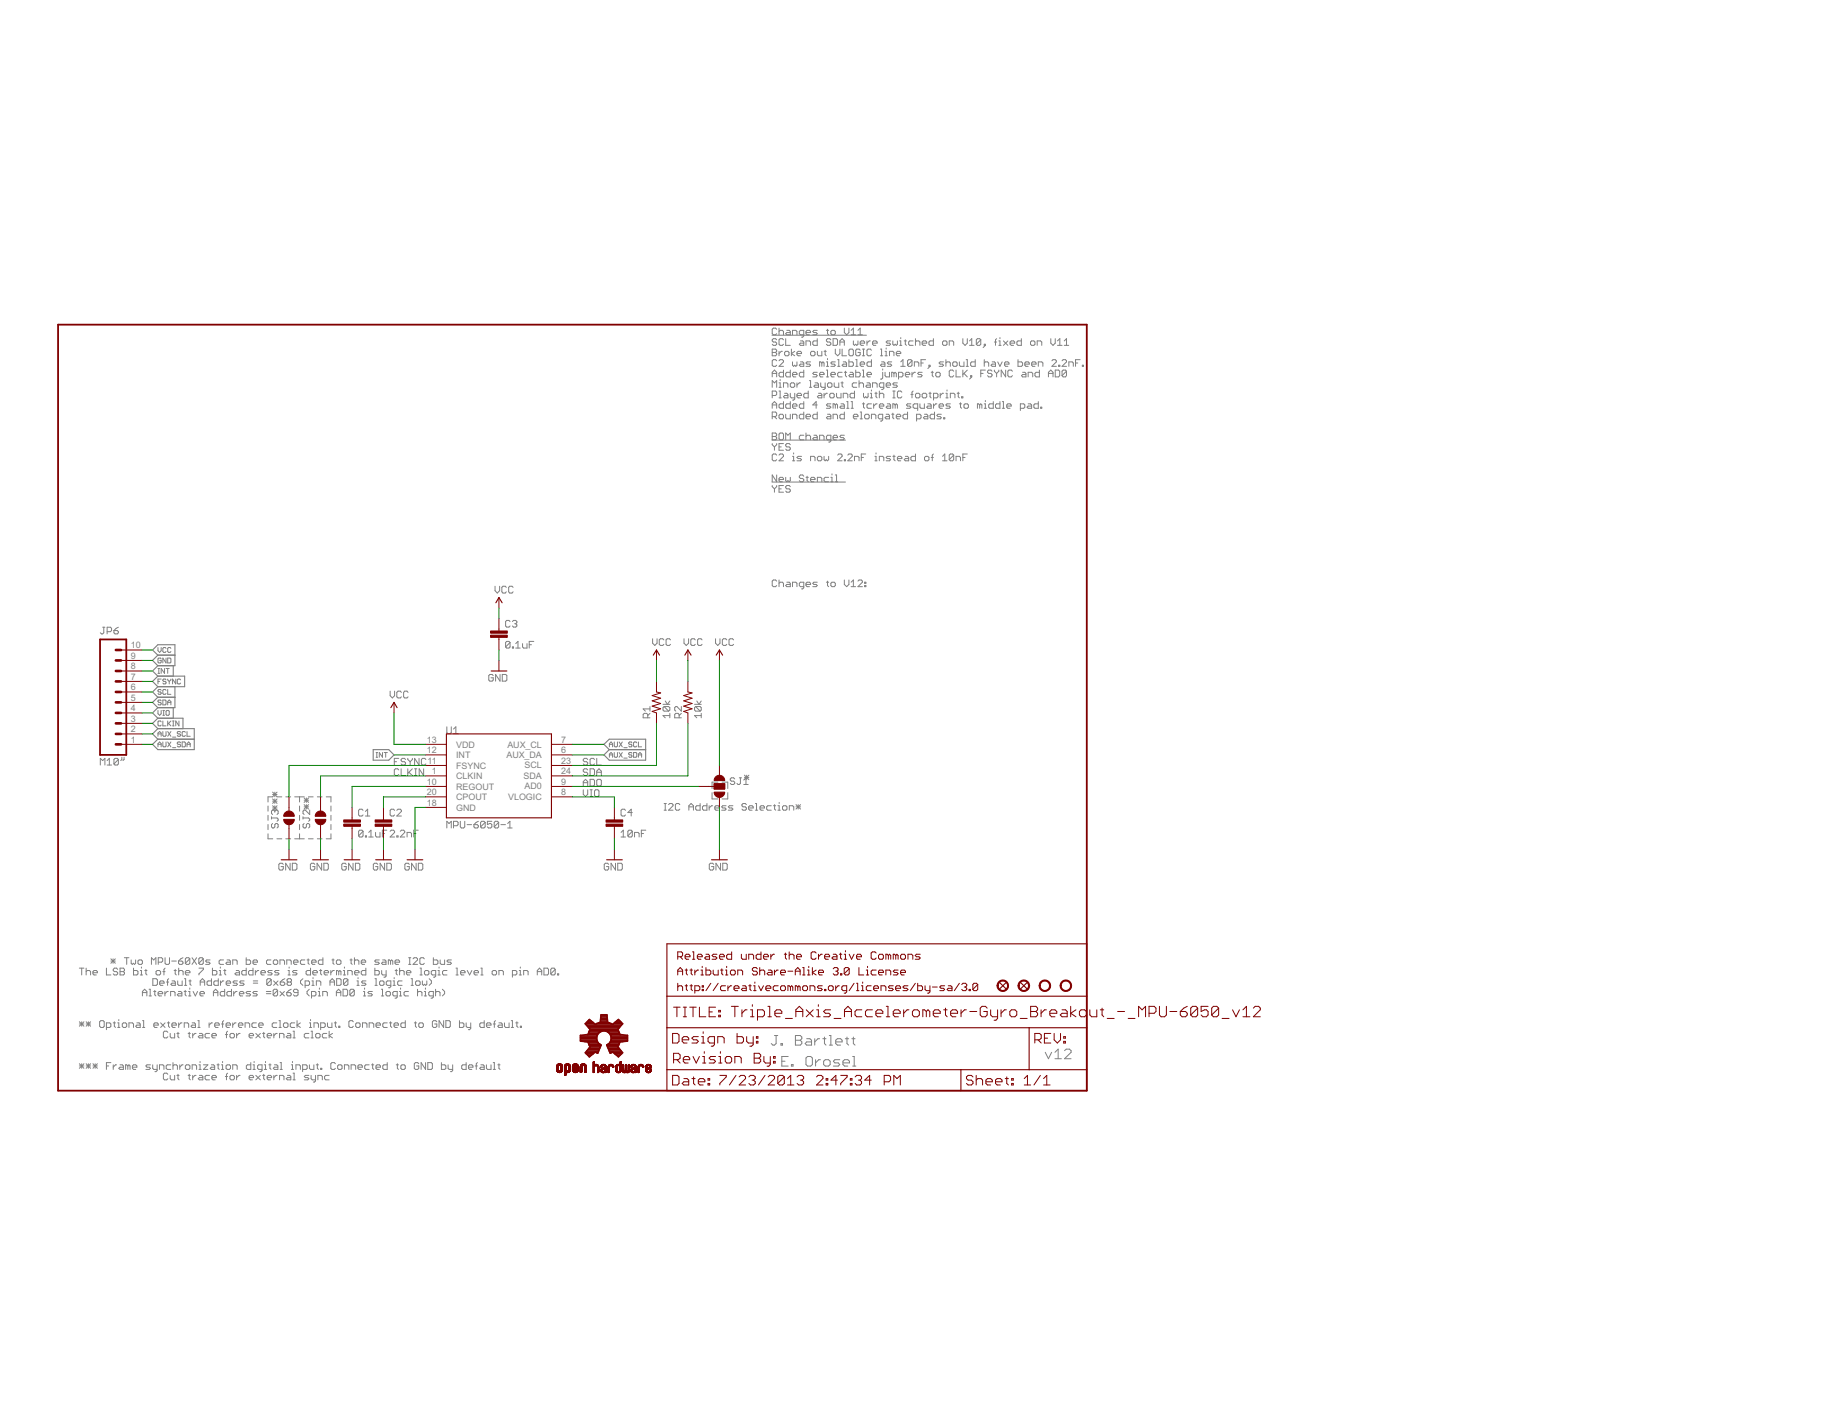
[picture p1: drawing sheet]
<svg xmlns="http://www.w3.org/2000/svg" width="279mm" height="216mm" viewBox="0 0 279 216" stroke-linecap="round" stroke-linejoin="round" font-family="sans-serif">
<defs><g id="words">
<g font-size="1.5" fill="#808080">
<text x="19.9" y="100.4">9</text>
<text x="19.9" y="98.8">10</text>
<text x="19.9" y="106.8">5</text>
<text x="19.9" y="105.2">6</text>
<text x="19.9" y="103.6">7</text>
<text x="19.9" y="102">8</text>
<text x="19.9" y="113.2">1</text>
<text x="19.9" y="111.6">2</text>
<text x="19.9" y="110">3</text>
<text x="19.9" y="108.4">4</text>
<text x="65" y="113.2">13</text>
<text x="69.5" y="113.9">VDD</text>
<text x="77.3" y="113.9">AUX_CL</text>
<text x="85.5" y="113.2">7</text>
<text x="65" y="114.8">12</text>
<text x="65" y="119.6">10</text>
<text x="65.1" y="116.4">11</text>
<text x="65.8" y="118">1</text>
<text x="69.5" y="115.5">INT</text>
<text x="69.5" y="117.1">FSYNC</text>
<text x="69.5" y="118.7">CLKIN</text>
<text x="77.1" y="115.5">AUX_DA</text>
<text x="79.7" y="118.7">SDA</text>
<text x="79.9" y="117.1">SCL</text>
<text x="85.5" y="114.8">6</text>
<text x="85.5" y="116.4">23</text>
<text x="85.5" y="118">24</text>
<text x="85.5" y="119.6">9</text>
<text x="65" y="121.2">20</text>
<text x="65" y="122.8">18</text>
<text x="69.5" y="120.3">REGOUT</text>
<text x="69.5" y="121.9">CPOUT</text>
<text x="69.5" y="123.5">GND</text>
<text x="77.4" y="121.9">VLOGIC</text>
<text x="79.9" y="120.3">AD0</text>
<text x="85.5" y="121.2">8</text>
</g>
</g></defs>
<g fill="none" stroke="#808080" stroke-width=".15">
<path d="M117.6 51.1h14.4M117.6 59v-1l.4 .3 .3-.3v1M117.6 53.2h.6l.1 .2-.1 .3 .1 .3-.1 .2h-.6zM117.6 57.4v-.7l.4-.3 .3 .3v.7M117.6 53.7h.6M117.6 56.9h.7M118.3 51.8l-.1-.2h-.4l-.2 .2 .2 .3h.4l.1 .2-.1 .3h-.4l-.2-.1M118.3 50.2l-.1-.2h-.4l-.2 .2v.6l.2 .2h.4l.1-.2M118.3 55l-.1-.2h-.4l-.2 .2v.6l.2 .2h.4l.1-.2M118.7 50.5l.2-.2h.3l.2 .2v.5M118.7 50v1M118.7 53.5v.7"/>
<path d="M118.7 55l.2-.2h.3l.2 .2v.1l-.7 .7h.7M118.7 58.3h.2v.7M118.7 59.6h.2v1M118.7 59h.3M118.9 57.8v.2M119.2 53.5h-.2l-.3 .4M119.4 51.8l-.2-.2h-.3l-.2 .2v.7l.2 .1h.3l.2-.1M119.4 56.4v1h-.5l-.2-.2v-.3l.2-.2h.5M119.4 59v-.7h.5l.1 .2v.5M119.5 53.7l.2-.2h.3l.2 .2v.3l-.2 .2h-.3l-.2-.2zM119.5 59.9h.4l.1 .2v.5h-.5l-.1-.1 .1-.2h.5M119.7 51.6v1h.7"/>
<path d="M119.9 50.3h.3l.2 .2v.5h-.5l-.2-.2 .2-.1h.5M120.4 58.5l.2-.2h.3l.2 .2v.3l-.2 .2h-.3l-.2-.2zM120.4 56.4v1h-.5l-.2-.2v-.3l.2-.2h.5M120.4 59.9v.6l.2 .1h.5M120.6 53.2v1M120.7 51v-.7h.5l.2 .2v.5M120.7 55.1v.5l.2 .2 .2-.2 .1 .2 .2-.2v-.5M120.7 57.1h.7l-.2-.4h-.3l-.2 .2v.3l.2 .2h.3M121.1 59.9v.9l-.4 .2M121.1 53.5l-.5 .4 .5 .3M121.4 53.9h.7l-.2-.4h-.3l-.2 .2v.3l.2 .2h.3M121.4 58.3v.7"/>
<path d="M121.9 51.9h.4l.1 .2v.5h-.5l-.1-.1 .1-.2h.5M121.9 55.1h.4l.1 .2v.5h-.5l-.1-.2 .1-.1h.5M121.9 58.3h-.1l-.4 .4M122.4 56.4v1h-.5l-.1-.2v-.3l.1-.2h.5M122.4 51h-.5l-.1-.2v-.3l.1-.2h.5v.9l-.1 .2h-.2M122.8 50.7h.7l-.2-.4h-.3l-.2 .2v.3l.2 .2h.3M122.8 52.6v-.7h.5l.2 .2v.5M123.1 59.6v1h-.5l-.2-.1v-.4l.2-.2h.5M123.3 58h.2v1M123.3 59h.4M123.5 55.1h-.5l-.2 .2 .2 .2h.3l.2 .1-.2 .2h-.5M123.7 53.5h.3l.2 .2v.3l-.2 .2h-.3l-.2-.2v-.3z"/>
<path d="M124.2 58.3h.3l.2 .2v.5h-.5l-.2-.2 .2-.1h.5M124.5 51.6v1h-.5l-.2-.1v-.4l.2-.2h.5M124.5 50.3h-.5l-.2 .2 .7 .3-.2 .2h-.5M124.5 56.7h-.5l-.2 .2 .7 .3-.2 .2h-.5M124.5 53.5v.5l.2 .2h.5v-.7M124.7 59.9h.3l.2 .2v.5h-.5l-.2-.1 .2-.2h.5M124.9 57.1h.6l-.1-.4h-.4l-.1 .2v.3l.1 .2h.4M125 58.3v.5l.2 .2h.5M125.2 55.3l-.3-.2v.7M125.2 55.3v.5M125.2 55.3l.2-.2 .1 .2v.5M125.5 59.9v.7"/>
<path d="M125.5 53.5h.4M125.7 58.3v.9l-.3 .2M125.7 53.4v.6l.2 .2M125.9 50.3h.3M125.9 55.1h.2v.7M125.9 56.4h.2v1M125.9 55.8h.3M125.9 57.4h.3M126 59.9h-.1l-.4 .4M126.1 58.5l.1-.2h.4l.1 .2v.3l-.1 .2h-.4l-.1-.2zM126.1 50.2v.6l.1 .2M126.1 54.6v.2"/>
<path d="M126.6 51.8l-.2-.2h-.3l-.2 .2 .2 .3h.3l.2 .2-.2 .3h-.3l-.2-.1M126.6 57.1h.7l-.2-.4h-.4l-.1 .2v.3l.1 .2h.4M126.7 50.3h.4l.2 .2v.3l-.2 .2h-.4l-.1-.2v-.3zM126.9 51.6h.5l.2 .2v.7l-.2 .1h-.5zM127.1 58.3v.5l.2 .2h.5v-.7M127.3 53.2v.7l.3 .3 .4-.3v-.7M127.3 55.1h-.6l-.1 .2 .1 .2h.4l.2 .1-.2 .2h-.5M127.4 59.9v.6l.2 .1h.5v-.7M127.6 54.8h.2v1M127.6 55.8h.4M128 52.6v-.7l.3-.3 .3 .3v.7M128 52.1h.6"/>
<path d="M128.1 58.3h.4M128.3 53.2v1h.7M128.3 58.2v.6l.2 .2M128.3 56.7h-.5l-.2 .2v.3l.2 .2h.5M128.5 55.1h.3l.2 .2v.5h-.5l-.2-.2 .2-.1h.5M128.6 50v.7l.4 .3 .3-.3v-.7M128.6 56.7h.4M128.8 56.6v.6l.2 .2M129.3 53.4l.2-.2h.3l.2 .2v.6l-.2 .2h-.3l-.2-.2zM129.3 54.8v1h.5l.2-.2v-.3l-.2-.2h-.5M129.5 56.7h.3l.2 .2v.5h-.5l-.2-.2 .2-.1h.5M129.7 50.3l.3-.3v1"/>
<path d="M129.7 51h.6M130 51.9v.6l.2 .1 .1-.1 .2 .1 .2-.1v-.6M130.2 59.6v1h-.5l-.2-.1v-.4l.2-.2h.5M130.4 56.4v1h.5l.1-.2v-.3l-.1-.2h-.5M130.4 54.8h.1v1M130.4 55.8h.3M130.5 58.3h-.5l-.2 .2v.3l.2 .2h.5M130.7 51h.7M130.7 50.3l.3-.3v1M130.9 58.5l.1-.2h.4l.2 .2v.5M130.9 58v1M131 52.3h.7l-.1-.4h-.4l-.2 .2v.4l.2 .1h.4"/>
<path d="M131 53.4l-.1-.2h-.4l-.1 .2v.6l.1 .2h.4l.1-.2v-.3h-.3M131 55.5h.7l-.1-.4h-.4l-.2 .2v.3l.2 .2h.4M131.4 53.2h.3M131.4 54.2h.3M131.4 56.4h.2v1M131.4 57.4h.3M131.6 59.9v.6l.1 .1 .2-.1 .2 .1 .1-.1v-.6M131.6 53.2v1M132.1 58.3h.3l.2 .2v.5h-.5l-.2-.2 .2-.1h.5M132.1 51.9v.7M132.1 57.1h.7l-.2-.4h-.4l-.1 .2v.3l.1 .2h.4M132.6 51.9h-.2l-.3 .4"/>
<path d="M132.6 59.9h.2v.7M132.8 53.4l-.2-.2h-.4l-.1 .2v.6l.1 .2h.4l.2-.2M132.8 54.8v1h-.6l-.1-.2v-.3l.1-.2h.6M132.8 59.4v.2M132.9 52.3h.7v-.2l-.2-.2h-.3l-.2 .2v.4l.2 .1h.3M132.9 59v-.7h.5l.2 .2v.5M133.3 59.9h.3M133.5 59.8v.7l.1 .1M134 59.6v1M134.1 53.2h.2v1M134.1 54.2h.4M134.3 55.1h.3l.2 .2v.5h-.5l-.2-.2 .2-.1h.5"/>
<path d="M134.5 56.7v.9l-.4 .2M134.5 56.2v.2M134.6 59h-.5l-.1-.2v-.3l.1-.2h.5v.9l-.3 .2M134.8 56.7v.5l.2 .2h.5v-.7M134.8 54.2h.4M134.8 53.5h.2v.7M135 58.7h.7l-.2-.4h-.3l-.2 .2v.3l.2 .2h.3M135 53v.2M135.5 54.2v-.7h.5l.2 .2v.5M135.7 51.9h-.5l-.2 .2 .7 .4-.2 .1h-.5M135.8 55.1h-.5l-.1 .2 .1 .2h.4l.1 .1-.1 .2h-.5M136 51.9v.6l.2 .1 .2-.1 .1 .1 .2-.1v-.6"/>
<path d="M136 59.6h.4M136.2 56.9v.5M136.2 59.6v1M136.2 56.9l.2-.2 .1 .2v.5M136.2 56.9l-.4-.2v.7M136.5 53.9h.7l-.1-.4h-.4l-.2 .2v.3l.2 .2h.4M136.7 58.3h-.5l-.2 .2 .2 .2h.3l.2 .1-.2 .2h-.5M136.9 57.4h.5l.2-.2v-.3l-.2-.2h-.5v1.1M137.1 52.6h.3M137.1 51.9h.1v.7M137.2 51.4v.2M137.2 55.8h.7"/>
<path d="M137.2 55.1l.4-.3v1M137.4 59.8l-.2-.2h-.3l-.2 .2v.7l.2 .1h.3l.2-.1M137.8 51.9h.3M137.9 51.8v.7l.2 .1M137.9 57.1h.7l-.2-.4h-.3l-.2 .2v.3l.2 .2h.3M138.9 55l-.6 .6M138.9 55l-.1-.2h-.4l-.1 .2v.6M138.9 55v.6l-.1 .2h-.4l-.1-.2M138.9 56.7v.7M139.1 59.6l-.2 .2v.8M139.1 51.9h-.5l-.2 .2v.4l.2 .1h.5M139.3 55.8v-.7h.5l.2 .2v.5"/>
<path d="M139.5 52.1l.1-.2h.4l.1 .2v.5M139.5 51.6v1M139.5 56.7h-.2l-.4 .4M139.6 59.9h.4l.1 .2v.4l-.1 .1h-.4l-.1-.1v-.4zM140.3 55.3h.4M140.5 52.3h.7l-.2-.4h-.3l-.2 .2v.4l.2 .1h.3M140.5 56.7h-.5l-.2 .2 .7 .3-.2 .2h-.5M140.7 59.9h.3l.2 .2v.4l-.2 .1h-.3l-.2-.1v-.4zM141 54.8h-.7v1M141.5 55.6h.2v.2h-.2zM141.5 59.9h.4M141.7 55.8l-.3 .4"/>
<path d="M141.7 59.8v.7l.2 .1M141.9 56.7h.3M142 56.6v.6l.2 .2M142.2 51.6v1h-.5l-.2-.1v-.4l.2-.2h.5M142.6 56.9l.1-.2h.4l.1 .2v.3l-.1 .2h-.4l-.1-.2zM143.2 59.9v.7M143.6 52.1l.2-.2h.3l.2 .2v.4l-.2 .1h-.3l-.2-.1zM143.7 59.9h-.1l-.4 .4M143.7 55.1h-.5l-.1 .2 .6 .3-.1 .2h-.5M144.1 59.9h.2v.7M144.1 55.3l.2-.2h.3l.2 .2v.5M144.1 54.8v1"/>
<path d="M144.3 59.4v.2M144.6 52.6v-.7h.5l.2 .2v.5M145.1 55.3l.2-.2h.3l.2 .2v.3l-.2 .2h-.3l-.2-.2zM145.3 56.6l-.2-.2h-.3l-.2 .2v.6l.2 .2h.3l.2-.2M145.6 56.4v1h.7M145.8 59.9h.4M146 59.8v.7l.2 .1M146.2 55.1v.5l.1 .2h.6v-.7M146.7 51.6v.7l.3 .3 .4-.3v-.7M146.7 56.4v1M146.9 56.9l.5 .5M147.2 54.8h.2v1"/>
<path d="M147.2 55.8h.3M147.4 56.4l-.7 .7M147.7 51.9l.3-.3v1M147.7 52.6h.7M147.9 57.2h.1v.2h-.1zM148 57.4l-.3 .4M148.6 54.8v1h-.6l-.1-.2v-.3l.1-.2h.6M149.4 51.8l-.2-.2h-.3l-.2 .2v.7M149.4 51.8v.7l-.2 .1h-.3l-.2-.1M149.4 51.8l-.7 .7M149.4 56.9h.4M149.9 52.5h.2v.1h-.2z"/>
<path d="M149.9 54.8v1M149.9 55.3l.2-.2h.4l.1 .2v.5M150.1 56.4h-.7v1M150.1 52.6l-.3 .4M151.1 56.6l-.1-.2h-.4l-.1 .2 .1 .3h.4l.1 .2-.1 .3h-.4l-.1-.2M151.2 55.1h.3l.2 .2v.5h-.5l-.2-.2 .2-.1h.5M151.5 52.1h.3M151.5 56.4v.2l.3 .3M151.8 51.6l-.1 .2v.8M151.8 56.9v.5M152 55.1l.3 .7 .4-.7M152.2 52.6h.3"/>
<path d="M152.2 51.9h.1v.7M152.2 56.4v.2l-.4 .3M152.3 51.4v.2M152.9 51.9l.6 .7M153 55.5h.7l-.2-.4h-.3l-.2 .2v.3l.2 .2h.3M153.2 56.4v1l-.7-1v1M153.5 51.9l-.6 .7M153.9 52.3h.7l-.2-.4h-.3l-.2 .2v.4l.2 .1h.3M154.2 56.6l-.1-.2h-.4l-.2 .2v.6l.2 .2h.4l.1-.2M155.1 54.8v1h.5l.2-.2v-.3l-.2-.2h-.5M155.6 51.6v1h-.5l-.2-.1v-.4l.2-.2h.5M155.8 56.7h.3l.2 .2v.5h-.5l-.2-.2 .2-.1h.5"/>
<path d="M156.1 55.5h.7l-.2-.4h-.3l-.2 .2v.3l.2 .2h.3M156.6 57.4v-.7h.6l.1 .2v.5M157 52.1l.2-.2h.3l.2 .2v.4l-.2 .1h-.3l-.2-.1zM157.2 55.5h.6l-.1-.4h-.4l-.1 .2v.3l.1 .2h.4M158 52.6v-.7h.5l.2 .2v.5M158.2 55.8v-.7h.5l.2 .2v.5M158.3 56.4v1h-.5l-.1-.2v-.3l.1-.2h.5M159.7 56.9h.7M159.7 57.4v-.7l.4-.3 .3 .3v.7M160.1 51.6v.7l.3 .3 .4-.3v-.7M160.3 55l.1-.2h.4l.1 .2v.1l-.6 .7h.6M160.8 56.4h.5l.1 .2v.6l-.1 .2h-.5z"/>
<path d="M161.1 52.6h.7M161.1 51.9l.4-.3v1M161.3 55.6h.2v.2h-.2zM161.8 55l.2-.2h.3l.2 .2v.1l-.7 .7h.7M162.1 52.6h.7M162.1 51.9l.4-.3v1M162.5 56.6v.6l-.2 .2h-.3l-.2-.2M162.5 56.6l-.2-.2h-.3l-.2 .2v.6M162.5 56.6l-.7 .6M162.8 55.8v-.7h.5l.2 .2v.5M163.9 55.3h.3M164.5 54.8h-.6v1"/>
<path d="M164.9 55.6h.2v.2h-.2zM117.6 67.1h11.2M117.6 73.4h11.2M117.6 60.3h.6l.1-.2v-.3l-.1-.2h-.6v1M117.6 62.2v-.7l.4-.3 .3 .3v.7M117.6 63.5h.6l.1-.2v-.4l-.1-.1h-.6v1M117.6 66h.6l.1 .1-.1 .4 .1 .3-.1 .2h-.6zM117.6 67.6v.2l.4 .3M117.6 74v.1l.4 .4M117.6 66.5h.6M117.6 61.7h.7M118 68.1v.5"/>
<path d="M118 74.5v.5M118 63.5l.3 .3M118.3 69.3l-.1-.1h-.4l-.2 .1v.7l.2 .2h.4l.1-.2M118.3 67.6v.2l-.3 .3M118.3 74v.1l-.3 .4M118.3 72.4v1l-.7-1v1M118.7 69.3l.2-.1h.3l.2 .1v.2l-.7 .7h.7M118.7 66.1l.2-.1h.3l.2 .1v.7l-.2 .2h-.3l-.2-.2zM118.7 73.1h.7l-.2-.4h-.3l-.2 .2v.3l.2 .2h.3M118.7 74.5h.3M118.7 68.1h.3M118.7 60.6h.3"/>
<path d="M118.9 63.1h.3l.2 .2v.3l-.2 .2h-.3l-.2-.2v-.3zM119.4 61.2v1h-.5l-.2-.2v-.3l.2-.2h.5M119.4 67.6h-.7v1h.7M119.4 74h-.7v1h.7M119.7 72.7v.5l.2 .2 .1-.2 .2 .2 .2-.2v-.5M119.7 63.1v.5l.2 .2h.5v-.7M119.7 67v-1l.3 .3 .4-.3v1M120.4 74.1l-.2-.1h-.3l-.2 .1 .2 .4h.3l.2 .2-.2 .3h-.3l-.2-.2M120.4 61.2v1h-.5l-.2-.2v-.3l.2-.2h.5M120.4 67.8l-.2-.2h-.3l-.2 .3 .2 .2h.3l.2 .3-.2 .2h-.3l-.2-.2M120.7 61.9h.7l-.2-.4h-.3l-.2 .2v.3l.2 .2h.3M120.7 63.8v-.7h.5l.2 .2v.5"/>
<path d="M120.7 70.2h.4M120.7 69.5h.2v.7M120.9 69v.2M121.4 60.3h.7l-.2-.4h-.3l-.2 .2v.4l.2 .1h.3M122.1 69.5h-.5l-.2 .2 .2 .2h.3l.2 .1-.2 .2h-.5M122.4 61.2v1h-.5l-.1-.2v-.3l.1-.2h.5M122.4 62.8v1h-.5l-.1-.2v-.3l.1-.2h.5M122.4 72.6l-.1-.2h-.4l-.1 .3 .1 .2h.4l.1 .3-.1 .2h-.4l-.1-.2M122.4 66.3h-.5l-.1 .2v.3l.1 .2h.5M122.8 63.5h.7v-.2l-.2-.2h-.3l-.2 .2v.3l.2 .2h.3M122.8 66v1M122.8 66.5l.2-.2h.3l.2 .2v.5"/>
<path d="M122.8 72.7h.3M123 72.6v.6l.1 .2M123.5 70.2v-.7h.5l.2 .2v.5M123.5 73.1h.7l-.2-.4h-.3l-.2 .2v.3l.2 .2h.3M124 66.3h.3l.2 .2v.5h-.5l-.2-.2 .2-.1h.5M124.5 62.8v1h-.5l-.2-.2v-.3l.2-.2h.5M124.5 61.7h-.7l.5-.5v1M124.5 69.7l.2-.2h.3l.2 .2v.3l-.2 .2h-.3l-.2-.2zM124.5 73.4v-.7h.5l.2 .2v.5M124.9 67v-.7h.5l.1 .2v.5M125.5 69.5v.5l.2 .2 .2-.2 .1 .2 .2-.2v-.5M126.1 63.1h.3l.2 .2v.5h-.5l-.2-.2 .2-.1h.5"/>
<path d="M126.2 72.7h-.5l-.2 .2v.3l.2 .2h.5M126.4 60.1l.2-.2h.3l.2 .2v.4l-.2 .1h-.3l-.2-.1zM126.6 67h-.5l-.2-.2v-.3l.2-.2h.5v.9l-.4 .2M126.6 73.4h.3M126.6 72.7h.1v.7M126.6 61.5h-.5l-.2 .2 .7 .3-.2 .2h-.5M126.7 72.2v.2M126.9 63.8v-.7h.5l.2 .2v.5M126.9 66.7h.7l-.2-.4h-.3l-.2 .2v.3l.2 .2h.3M127.3 61.7v.5M127.3 61.7l-.4-.2v.7M127.3 61.7l.1-.2 .2 .2v.5"/>
<path d="M127.3 73.4h.3M127.3 72.4h.1v1M127.6 69.3l.2-.1h.3l.2 .1v.2l-.7 .7h.7M128.1 61.5h.4l.1 .2v.5h-.5l-.1-.2 .1-.1h.5M128.5 60.6v-.7h.5l.2 .2v.5M128.6 62.8v1h-.5l-.1-.2v-.3l.1-.2h.5M128.6 70h.2v.2h-.2zM128.6 66.3h-.5l-.1 .2 .6 .3-.1 .2h-.5M129 61.2h.2v1M129 62.2h.3M129.2 69.3l.1-.1h.4l.1 .1v.2l-.6 .7h.6M129.7 61.2h.1v1"/>
<path d="M129.7 62.2h.3M130 63.5h.7v-.2l-.2-.2h-.3l-.2 .2v.3l.2 .2h.3M130.2 70.2v-.7h.5l.2 .2v.5M131 62.8h.2v1M131 63.8h.4M131.2 69.7h.4M131.4 61.5h.3M131.6 61.4v.6l.1 .2M131.7 63.3l.2-.2h.3l.2 .2v.3l-.2 .2h-.3l-.2-.2zM131.9 69.2h-.7v1M132.6 60.6h.3M132.8 61.5h-.6l-.1 .2v.3l.1 .2h.6"/>
<path d="M132.8 63.8v-.7h.5l.1 .2v.5M133.1 61.5v.7M133.3 70.2h.3M133.3 69.5h.2v.7M133.5 69v.2M133.6 61.5h-.1l-.4 .4M134 61.9h.6l-.1-.4h-.4l-.1 .2v.3l.1 .2h.4M134 70.2v-.7h.5l.1 .2v.5M134 60.1l.1-.2h.4l.1 .2v.5M134.5 63.8h-.5l-.2-.2v-.3l.2-.2h.5v.9l-.4 .2M135 63.1h.3l.2 .2v.5h-.5l-.2-.2 .2-.1h.5M135.2 61.5h.3l.2 .2v.5h-.5l-.2-.2 .2-.1h.5"/>
<path d="M135.7 69.5h-.5l-.2 .2 .7 .3-.2 .2h-.5M135.8 63.1h.4M136 62.9v.7l.2 .2M136 69.5h.4M136 60.6h.4M136.2 69.3v.7l.2 .2M136.4 61.7l-.4-.2v.7M136.4 61.7l.1-.2 .2 .2v.5M136.4 61.7v.5M136.5 63.5h.7v-.2l-.1-.2h-.4l-.2 .2v.3l.2 .2h.4M136.7 69.9h.7l-.2-.4h-.3l-.2 .2v.3l.2 .2h.3M137.9 69.5h.4l.1 .2v.5h-.5l-.1-.2 .1-.1h.5"/>
<path d="M138.3 62.8v1h-.5l-.2-.2v-.3l.2-.2h.5M138.8 61.5h-.5l-.2 .2 .7 .3-.2 .2h-.5M138.8 60.1h.3M139.5 69.2v1h-.6l-.1-.2v-.3l.1-.2h.6M139.6 63.8h.5l.2-.2v-.3l-.2-.2h-.5v1.1M139.8 62.2h-.5l-.2-.2v-.3l.2-.2h.5v1M140.1 61.5v.5l.2 .2h.5v-.7M140.8 69.7l.2-.2h.4l.1 .2v.3l-.1 .2h-.4l-.2-.2zM140.8 63.1h.4l.2 .2v.5h-.6l-.1-.2 .1-.1h.6M141.4 61.5h.3l.2 .2v.5h-.5l-.2-.2 .2-.1h.5M141.9 69.7h.3M142.2 69.2l-.2 .1v.9"/>
<path d="M142.2 60.6h.5l.2-.1v-.4l-.2-.2h-.5v1.1M142.2 61.5v.7M142.4 62.8v1h-.5l-.2-.2v-.3l.2-.2h.5M142.7 61.5h-.1l-.4 .4M143.1 61.9h.6l-.1-.4h-.4l-.1 .2v.3l.1 .2h.4M143.4 63.1h-.5l-.2 .2 .2 .2h.3l.2 .1-.2 .2h-.5M143.6 70.2h.7M143.6 69.5l.3-.3v1M143.8 63.6h.1v.2h-.1zM144.1 60.6h.3M144.8 60.6v-.7h.5l.2 .2v.5M144.8 61.5h-.5l-.2 .2 .7 .3-.2 .2h-.5"/>
<path d="M145.3 69.3l-.2-.1h-.3l-.2 .1v.7M145.3 69.3v.7l-.2 .2h-.3l-.2-.2M145.3 69.3l-.7 .7M145.6 70.2v-.7h.6l.1 .2v.5M146.2 61.5h.3M146.3 61.4v.6l.2 .2M146.5 60.5h.2v.1h-.2zM146.7 69.7h.3M147 61.5h.4l.1 .2v.3l-.1 .2h-.4l-.1-.2v-.3zM147.4 69.2h-.7v1M149.2 61.7l-.3-.2v.7M149.2 61.7v.5"/>
<path d="M149.2 61.7l.2-.2 .2 .2v.5M149.9 61.5h.2v.7M149.9 62.2h.4M150.1 61v.2M151.3 61.2v1h-.5l-.2-.2v-.3l.2-.2h.5M152.3 61.2v1h-.5l-.1-.2v-.3l.1-.2h.5M152.7 62.2h.3M152.7 61.2h.2v1M153.4 61.9h.7l-.2-.4h-.4l-.1 .2v.3l.1 .2h.4M155.4 62.2h.6l.1-.2v-.3l-.1-.2h-.6v1M156.6 61.5h.4l.2 .2v.5h-.6l-.1-.2 .1-.1h.6M158.2 61.2v1h-.5l-.2-.2v-.3l.2-.2h.5"/>
<path d="M158.5 62h.2v.2h-.2zM15.6 95.6h.4M15.8 95.6v.8l-.2 .2-.3-.2M16.3 96.2h.5l.2-.1v-.4l-.2-.1h-.5v1M17.4 96.1h.5l.1 .3-.1 .2h-.4l-.1-.2zM18 95.6l-.6 .5M24.1 98.7v.4l.2 .3 .3-.3v-.4M25.3 98.8l-.1-.1h-.3l-.1 .1v.5l.1 .1h.3l.1-.1M26 98.8l-.1-.1h-.2l-.2 .1v.5l.2 .1h.2l.1-.1M75.4 89.3v.7l.4 .4 .3-.4v-.7M77.1 89.5l-.1-.2h-.4l-.1 .2v.7l.1 .2h.4l.1-.2M77.7 97.9l-.7 .7"/>
<path d="M77.7 94.7l-.2-.2h-.3l-.2 .2v.7l.2 .1h.3l.2-.1M77.7 97.9l-.2-.2h-.3l-.2 .2v.7M77.7 97.9v.7l-.2 .1h-.3l-.2-.1M78.1 94.7l.1-.2h.4l.1 .2-.1 .3M78.1 98.6h.1v.1h-.1zM78.2 89.5l-.2-.2h-.3l-.2 .2v.7l.2 .2h.3l.2-.2M78.4 95h.2M78.6 95l.1 .2-.1 .3h-.4l-.1-.1M78.6 98.1l.3-.4v1M78.6 98.7h.6M79.6 98.1v.5l.2 .1h.5v-.6M80.6 98.2h.4"/>
<path d="M81.3 97.7h-.7v1M99.4 97.3v.7l.4 .3 .3-.3v-.7M101.1 97.5l-.1-.2h-.4l-.2 .2v.7l.2 .1h.4l.1-.1M102.2 97.5l-.2-.2h-.4l-.1 .2v.7l.1 .1h.4l.2-.1M104.2 97.3v.7l.3 .3 .4-.3v-.7M105.9 97.5l-.2-.2h-.3l-.2 .2v.7l.2 .1h.3l.2-.1M107 97.5l-.2-.2h-.4l-.1 .2v.7l.1 .1h.4l.2-.1M109 97.3v.7l.3 .3 .4-.3v-.7M110.7 97.5l-.1-.2h-.4l-.2 .2v.7l.2 .1h.4l.1-.1M111.8 97.5l-.2-.2h-.4l-.1 .2v.7l.1 .1h.4l.2-.1M118.3 88.5l-.1-.1h-.4l-.2 .1v.7l.2 .2h.4l.1-.2M118.7 88.4v1"/>
<path d="M118.7 88.9l.2-.2h.3l.2 .2v.5M119.9 88.7h.3l.2 .2v.5h-.5l-.2-.2 .2-.2h.5M120.7 89.4v-.7h.5l.2 .2v.5M122.4 89.4h-.5l-.1-.2v-.3l.1-.2h.5v.9l-.3 .1M122.8 89h.7l-.2-.3h-.3l-.2 .2v.3l.2 .2h.3M124.5 88.7h-.5l-.2 .2 .7 .3-.2 .2h-.5M125.9 88.7h.3M126.1 88.5v.7l.1 .2M126.7 88.7h.4l.2 .2v.3l-.2 .2h-.4l-.1-.2v-.3zM128.6 88.4v.6l.4 .4 .3-.4v-.6M129.7 88.7l.3-.3v1M129.7 89.4h.6"/>
<path d="M130.7 88.5l.2-.1h.3l.2 .1v.2l-.7 .7h.7M131.7 88.7h.2v.2h-.2zM131.7 89.2h.2v.2h-.2zM15.3 116.6v-1.1l.3 .4 .4-.4v1.1M16.3 115.9l.4-.4v1.1M16.3 116.6h.7M18 115.7v.7l-.1 .2h-.4l-.1-.2M18 115.7l-.1-.2h-.4l-.1 .2v.7M18 115.7l-.6 .7M18.6 115.4v.3l-.2 .2M18.9 115.4v.3l-.2 .2M24.1 108.2v.6l.2 .2 .3-.2v-.6"/>
<path d="M24.1 112.2v-.5l.2-.2 .3 .2v.5M24.1 113.8v-.5l.2-.2 .3 .2v.5M24.1 113.4h.5M24.1 111.8h.5M24.1 102.6h.2M24.1 101.9h.2M24.1 103.8h.2M24.2 101.9v.7M24.6 105.2l-.2-.1h-.2l-.1 .1 .1 .2h.2l.2 .2-.2 .2h-.2l-.1-.1M24.6 100.4l-.2-.1h-.2l-.1 .1v.5l.1 .1h.2l.2-.4h-.3M24.6 103.5h-.5v.7M24.6 106.8l-.2-.1h-.2l-.1 .1 .1 .2h.2l.2 .1-.2 .3h-.2l-.1-.1"/>
<path d="M24.6 110l-.2-.1h-.2l-.1 .1v.5l.1 .1h.2l.2-.1M24.8 106.7h.4l.1 .1v.5l-.1 .1h-.4zM24.8 109.9v.7h.5M24.8 111.5v.6l.1 .1h.3l.1-.1v-.6M24.8 113.1v.6l.1 .1h.3l.1-.1v-.6M24.8 109h.3M24.8 108.2h.3M24.9 108.2v.8M25.1 101.9v.7l-.5-.7v.7M25.3 100.3v.7l-.5-.7v.7M25.3 103.6l-.1-.1h-.3l-.1 .2 .1 .1h.3l.1 .3-.1 .1h-.3l-.1-.1M25.3 105.2l-.1-.1h-.3l-.1 .1v.5l.1 .1h.3l.1-.1"/>
<path d="M25.3 101.9h.5M25.4 108.2h.3l.1 .2v.5l-.1 .1h-.3l-.1-.1v-.5zM25.5 100.3h.4l.1 .1v.5l-.1 .1h-.4zM25.5 101.9v.7M25.5 103.5l.3 .3M25.5 105.1v.7h.5M25.5 107.4v-.5l.3-.2 .2 .2v.5M25.5 109.9v.7M25.5 113.1l.5 .7M25.5 111.5l.5 .7M25.5 107h.5M25.7 110.2l.3 .4"/>
<path d="M25.8 103.8v.4M26 103.5l-.2 .3M26 113.1l-.5 .7M26 111.5l-.5 .7M26 109.9l-.5 .4M26.3 113.9h.5M26.3 112.3h.5M26.3 109.9h.2M26.3 110.6h.2M26.4 109.9v.7M26.8 103.5v.7l-.5-.7v.7M27.3 109.9v.7l-.5-.7v.7"/>
<path d="M27.5 113.2l-.1-.1h-.3l-.1 .2 .4 .1 .1 .3-.1 .1h-.3l-.1-.1M27.5 103.6l-.1-.1h-.3l-.1 .1v.5l.1 .1h.3l.1-.1M27.5 111.6l-.1-.1-.4 .1 .1 .2h.3l.1 .2-.1 .2h-.3l-.1-.1M27.7 113.1h.4l.1 .1v.5l-.1 .1h-.4zM28.2 111.6l-.1-.1-.4 .1v.5l.2 .1h.2l.1-.1M28.5 113.4h.5M28.5 111.5v.7h.5M28.5 113.8v-.5l.2-.2 .3 .2v.5M57.3 115.4h.2M57.3 114.7h.2M57.4 114.7v.7M58.3 114.7v.7l-.5-.7v.7"/>
<path d="M58.5 114.7h.5M58.8 114.7v.7M59.4 105.3v.7l.4 .3 .3-.3v-.7M60.1 116.1h.3M60.7 117.3l-.1-.2h-.4l-.1 .2v.7l.1 .2h.4l.1-.2M60.7 115.5h-.6v1.1M61.1 117.1v1.1h.7M61.2 105.5l-.2-.2h-.4l-.1 .2v.7l.1 .1h.4l.2-.1M61.8 115.7l-.2-.2h-.3l-.2 .4 .2 .2h.3l.2 .3-.2 .2h-.3l-.2-.2M62.1 115.5v.2l.4 .4M62.1 117.1v1.1M62.2 105.5l-.2-.2h-.3l-.2 .2v.7l.2 .1h.3l.2-.1"/>
<path d="M62.3 117.7l.5 .5M62.5 116.1v.5M62.8 117.1l-.7 .7M62.8 115.5v.2l-.3 .4M63.2 117.1h.3M63.2 118.2h.3M63.3 117.1v1.1M63.8 115.5v1.1l-.6-1.1v1.1M64.5 117.1v1.1l-.6-1.1v1.1M64.9 115.7l-.2-.2h-.3l-.2 .2v.7l.2 .2h.3l.2-.2M68.1 110.7v.9l.1 .2h.4l.1-.2v-.9M69.1 111.8h.7"/>
<path d="M69.1 111.1l.3-.4v1.1M75.1 102.9l-.1-.1h-.4l-.1 .1v.7l.1 .2h.4l.1-.2v-.3h-.3M76.2 102.8v1l-.7-1v1M76.5 102.8h.5l.2 .1v.7l-.2 .2h-.5zM88.9 119.8v-.7l.3-.4 .3 .4v.7M88.9 119.3h.6M89.5 115.7l-.1-.2h-.4l-.1 .4 .1 .2h.4l.1 .3-.1 .2h-.4l-.1-.2M89.5 117.3l-.1-.2h-.4l-.1 .2v.2l.1 .2h.4l.1 .3-.1 .2h-.4l-.1-.2M89.9 118.7h.5l.2 .2v.7l-.2 .2h-.5zM89.9 117.1h.5l.2 .2v.7l-.2 .2h-.5zM90.6 115.7l-.2-.2h-.3l-.2 .2v.7l.2 .2h.3l.2-.2M90.9 118.9l.2-.2h.3l.2 .2v.7l-.2 .2h-.3l-.2-.2z"/>
<path d="M90.9 115.5v1.1h.7M90.9 118.2v-.7l.3-.4 .4 .4v.7M90.9 117.7h.7M92.8 113.8v-.5l.3-.2 .2 .2v.5M92.8 115.4v-.5l.3-.2 .2 .2v.5M92.8 115h.5M92.8 113.4h.5M93.6 113.1v.6l.1 .1h.2l.2-.1v-.6M93.6 114.7v.6l.1 .1 .4-.1v-.6M94.3 114.7l.5 .7M94.3 113.1l.5 .7M94.8 114.7l-.5 .7"/>
<path d="M94.8 113.1l-.5 .7M95 115.5h.5M95 113.9h.5M96.3 114.8l-.1-.1-.4 .1 .1 .2h.3l.1 .1-.1 .3-.4-.1M96.3 113.2l-.1-.1h-.3l-.1 .1 .1 .2h.3l.1 .1-.1 .3h-.3l-.1-.1M96.5 114.7h.4l.1 .1v.5l-.1 .1h-.4zM97 113.2l-.1-.1h-.3l-.1 .1v.5l.1 .1h.3l.1-.1M97.3 115h.4M97.3 113.1v.7h.4M97.3 115.4v-.5l.2-.2 .2 .2v.5M98.7 109.4v-.5l-.2-.2h-.4l-.1 .2v.5h1M99 108.7l-.3 .3"/>
<path d="M99 108h-1l.3 .4M99 107.7v.7M101 107.3h1M101.2 107.7l-.2 .1v.4l.2 .2h.7M101.2 107.7h.7l.1 .1v.4l-.1 .2M101.2 107.7l.7 .7M101.3 106.8l.4 .5 .3-.5M102 109h-1l.3 .4M102 108.7v.7M103.5 109.4v-.5l-.2-.2h-.3l-.2 .2v.5h1M103.8 108.7l-.3 .3M103.8 107.7v.7l-.7-.7-.3 .1v.4l.2 .2"/>
<path d="M105.8 107.3h1M106 107.7l-.2 .1v.4l.2 .2h.7M106 107.7h.7l.1 .1v.4l-.1 .2M106 107.7l.7 .7M106.2 106.8l.3 .5 .3-.5M106.8 109h-1l.4 .4M106.8 108.7v.7M109.4 119.2h-.9v.9M110 119.2h.9v.9M111.9 118.7l-.1-.2h-.4l-.1 .4 .1 .1h.4l.1 .4-.1 .1h-.4l-.1-.1M112.6 118.5h.4M112.8 118.5v.9l-.2 .1h-.2l-.1-.1"/>
<path d="M113.3 119.5h.7M113.3 118.9l.3-.4v1M113.4 118.1l.7 .7M113.4 118.4h.7M113.7 118.1v.7M114.1 118.1l-.7 .7M40.8 127v.8h.8M40.8 122.8v.8M40.8 124.2v.8M40.8 125.6v.8M41.4 124.4v.4M41.4 124.6h.8l.2 .2-.2 .3"/>
<path d="M41.5 123.4l.4 .2M41.5 123.1h.7M41.5 122.8l.7 .6M41.5 125.5l-.1 .1v.4l.3 .2 .2-.2v-.4l.3-.1 .2 .1v.4l-.2 .2M41.5 121.7l.7 .7M41.5 122.1h.7M41.5 120.7l.7 .7M41.5 121.1h.7M41.5 123.4l-.1 .2v.3l.1 .2M41.6 121.4h-.8v.8M41.9 120.7v.7M41.9 121.7v.7"/>
<path d="M41.9 122.8v.6M41.9 123.6v.2M42.2 127.8h.7M42.2 121.4h.7M42.2 123.4l-.3 .2M42.2 122.8l-.7 .6M42.2 121.7l-.7 .7M42.2 120.7l-.7 .7M42.2 123.4l.2 .2v.3l-.2 .2M43.2 131.7l-.2-.2h-.3l-.2 .2v.7l.2 .2h.3l.2-.2v-.4h-.4M43.5 127.8h.8M43.5 121.4h.8"/>
<path d="M44.2 131.5v1.1l-.7-1.1v1.1M44.5 131.5h.5l.2 .2v.7l-.2 .2h-.5zM44.9 127.8h1.5M44.9 121.4h1.5M45.6 121.4v.8M45.6 122.8v.8M45.6 124.2v.8M45.6 125.6v.8M45.6 127v.8M46.2 124.6h.8l.2 .2-.2 .3M46.2 124.4v.4M46.3 122.9h.7"/>
<path d="M46.3 125.5l-.1 .1v.4l.3 .2 .2-.2v-.4l.3-.1 .2 .1v.4l-.2 .2M46.3 122.6l.7 .7M46.3 121.6l.7 .7M46.3 121.9h.7M46.7 121.6v.7M46.7 122.6v.7M47 127.8h.7M47 121.4h.7M47 122.6l-.7 .7M47 121.6l-.7 .7M47.2 123.4v.7l-.7-.7-.3 .2v.3l.1 .2M48 131.7l-.2-.2h-.3l-.2 .2v.7l.2 .2h.3l.2-.2v-.4h-.4"/>
<path d="M48.3 127.8h.8M48.3 121.4h.8M49 131.5v1.1l-.7-1.1v1.1M49.3 131.5h.5l.2 .2v.7l-.2 .2h-.5zM49.7 121.4h.7v.8M50.4 127v.8h-.7M50.4 122.8v.8M50.4 124.2v.8M50.4 125.6v.8M52.7 131.7l-.1-.2h-.4l-.1 .2v.7l.1 .2h.4l.1-.2v-.4h-.3M53.8 131.5v1.1l-.7-1.1v1.1M54.1 131.5h.6l.1 .2v.7l-.1 .2h-.6z"/>
<path d="M55.3 123.5l-.2-.2h-.3l-.2 .2v.7l.2 .1h.3l.2-.1M55.3 126.7l-.2-.2h-.3l-.2 .2v.7M55.3 126.7v.7l-.2 .1h-.3l-.2-.1M55.3 126.7l-.7 .7M55.7 127.4h.1v.1h-.1zM55.7 124.3h.6M55.7 123.6l.3-.3v1M56.2 127.5h.7M56.2 126.8l.3-.3v1M57.2 126.8v.6l.2 .1h.5v-.7M57.6 131.7l-.2-.2h-.4l-.1 .2v.7l.1 .2h.4l.2-.2v-.4h-.4M58.3 127h.3"/>
<path d="M58.6 131.5v1.1l-.7-1.1v1.1M58.9 131.5h.5l.2 .2v.7l-.2 .2h-.5zM58.9 126.5h-.6v1M59.4 126.7l.2-.2h.3l.2 .2v.1l-.7 .7h.7M60.1 123.5l-.2-.2h-.3l-.2 .2v.7l.2 .1h.3l.2-.1M60.5 123.5l.1-.2h.4l.2 .2v.1l-.7 .7h.7M60.5 127.4h.1v.1h-.1zM61 126.7l.2-.2h.3l.2 .2v.1l-.7 .7h.7M62 127.5v-.7h.5l.2 .2v.5M62.4 131.7l-.2-.2h-.4l-.1 .2v.7l.1 .2h.4l.2-.2v-.4h-.4M63 127h.4M63.4 131.5v1.1l-.7-1.1v1.1"/>
<path d="M63.7 126.5h-.7v1M63.7 131.5h.5l.2 .2v.7l-.2 .2h-.5zM68.1 126.2v-1.1l.3 .4 .3-.4v1.1M69.1 125.8h.5l.2-.2v-.3l-.2-.2h-.5v1.1M70.1 125.1v.9l.2 .2h.3l.2-.2v-.9M71.2 125.6h.6M72.2 125.6h.5l.2 .4-.2 .2h-.3l-.2-.2zM72.9 125.1l-.7 .5M73.9 125.3l-.2-.2h-.3l-.2 .2v.7M73.9 125.3v.7l-.2 .2h-.3l-.2-.2M73.9 125.3l-.7 .7M74.9 125.1h-.6v.5l.5-.1 .1 .1v.4l-.1 .2h-.4l-.1-.2"/>
<path d="M76 125.3l-.2-.2h-.3l-.2 .2v.7M76 125.3v.7l-.2 .2h-.3l-.2-.2M76 125.3l-.7 .7M76.3 125.6h.7M77.3 125.5l.4-.4v1.1M77.3 126.2h.7M88.9 120.3v.7l.3 .4 .3-.4v-.7M89.9 121.4h.3M89.9 120.3h.3M90.1 120.3v1.1M90.7 120.3h.4l.1 .2v.7l-.1 .2h-.4l-.1-.2v-.7zM92.7 131.7l-.1-.2h-.4l-.1 .2v.7l.1 .2h.4l.1-.2v-.4h-.3"/>
<path d="M93.8 131.5v1.1l-.7-1.1v1.1M94.1 131.5h.5l.2 .2v.7l-.2 .2h-.5zM94.6 127.5h.7M94.6 126.8l.4-.3v1M95.3 123.5l-.2-.2h-.3l-.2 .2v.7l.2 .1h.3l.2-.1M96.3 126.7l-.1-.2h-.4l-.1 .2v.7M96.3 126.7v.7l-.1 .1h-.4l-.1-.1M96.3 126.7l-.6 .7M96.3 123.8h-.6l.5-.5v1M96.7 127.5v-.7h.5l.2 .2v.5M97.7 127h.3M98.4 126.5h-.7v1"/>
<path d="M101.2 123.4h.3M101.2 122.4h.3M101.3 122.4v1M101.9 122.6l.1-.2h.4l.1 .2v.2l-.6 .6h.6M103.6 122.6l-.2-.2h-.3l-.2 .2v.7l.2 .1h.3l.2-.1M104.9 123.4v-.6l.4-.4 .3 .4v.6M104.9 122.9h.7M106.7 122.4v1h-.5l-.2-.1v-.4l.2-.1h.5M107.7 122.4v1h-.5l-.2-.1v-.4l.2-.1h.5M108 122.8v.6M108.5 120.8v.9h.9M108.6 122.8h-.2l-.4 .3"/>
<path d="M108.7 131.7l-.1-.2h-.4l-.1 .2v.7l.1 .2h.4l.1-.2v-.4h-.3M108.9 123.1h.7l-.2-.3h-.3l-.2 .1v.4l.2 .1h.3M109.8 131.5v1.1l-.7-1.1v1.1M110.1 131.5h.5l.2 .2v.7l-.2 .2h-.5zM110.6 122.8h-.5l-.2 .1 .7 .4-.2 .1h-.5M110.9 120.8v.9h-.9M111.7 122.8h-.6l-.1 .1 .1 .2h.4l.2 .2-.2 .1h-.5M113.7 122.6l-.2-.2h-.3l-.2 .2 .2 .3h.3l.2 .2-.2 .3h-.3l-.2-.1M114 123.1h.7l-.1-.3h-.4l-.2 .1v.4l.2 .1h.4M115.1 123.4h.3M115.1 122.4h.2v1M115.8 123.1h.7l-.2-.3h-.3l-.2 .1v.4l.2 .1h.3"/>
<path d="M117.5 122.8h-.5l-.2 .1v.4l.2 .1h.5M117.8 122.8h.4M118 122.6v.7l.2 .1M118.5 123.4h.4M118.5 122.8h.2v.6M118.7 122.3v.1M119.4 122.8h.3l.2 .1v.4l-.2 .1h-.3l-.2-.1v-.4zM120.2 123.4v-.6h.6l.1 .1v.5M121.3 122.9h.7M121.3 122.6l.7 .7M121.6 122.6v.7M122 122.6l-.7 .7"/>
<path d="M12.1 147.5h.7M12.1 155.7l.7 .7M12.1 156h.7M12.4 147.5v1M12.4 155.7v.7M12.8 155.7l-.7 .7M13.1 148l.2-.1h.3l.2 .1v.5M13.1 147.5v1M13.1 156h.7M13.1 155.7l.7 .7M13.5 155.7v.7M13.8 155.7l-.7 .7"/>
<path d="M14.2 148.2h.6l-.1-.3h-.4l-.1 .1v.4l.1 .1h.4M15.2 155.7l.2-.2h.3l.2 .2v.7l-.2 .1h-.3l-.2-.1zM16.2 147.5v1h.7M16.2 156.5h.5l.2-.1v-.4l-.2-.1h-.5v1M16.9 146.1l.7 .7M16.9 146.4h.7M17.2 146.1v.7M17.3 155.9h.3M17.4 155.7v.7l.2 .1M17.6 146.1l-.7 .7M17.9 147.7l-.1-.2h-.4l-.1 .4 .1 .1h.4l.1 .4-.1 .1h-.4l-.1-.1M17.9 156.5h.4"/>
<path d="M17.9 155.9h.2v.6M18.1 155.3v.2M18.3 147.5h.5l.2 .2-.2 .3 .2 .4-.2 .1h-.5zM18.3 148h.5M18.8 155.9h.3l.2 .1v.4l-.2 .1h-.3l-.2-.1v-.4zM18.9 145.9h.7M19.3 145.9v1M19.6 156.5v-.6h.6l.1 .1v.5M20 146.3v.5l.2 .1 .1-.1 .2 .1 .2-.1v-.5M20.3 147.5v1h.5l.2-.1v-.4l-.2-.1h-.5M20.8 155.9h.4l.2 .1v.5h-.6l-.1-.1 .1-.2h.6M21 146.4l.2-.1h.3l.2 .1v.4l-.2 .1h-.3l-.2-.1z"/>
<path d="M21.4 147.9h.1v.6M21.4 148.5h.3M21.5 147.3v.2M21.7 151.7v-.6l.3-.4 .4 .4v.6M21.7 151.2h.7M21.7 155.5h.2v1M21.7 156.5h.4M22.1 147.9h.3M22.2 147.7v.7l.2 .1M22.7 150.7h.2v1M22.7 151.7h.4M23.1 146.9v-1l.3 .4 .3-.4v1"/>
<path d="M23.3 149.1h.5l.2 .2v.7l-.2 .1h-.5zM23.4 151.1h.3M23.4 156.2h.7l-.2-.3h-.3l-.2 .1v.4l.2 .1h.3M23.6 150.9v.7l.1 .1M23.9 147.9h.4l.2 .1v.4l-.2 .1h-.4l-.1-.1v-.4zM24.1 151.4h.7l-.2-.3h-.3l-.2 .1v.4l.2 .1h.3M24.1 146.6h.5l.2-.2v-.3l-.2-.2h-.5v1M24.3 149.8h.7l-.2-.3h-.3l-.2 .1v.4l.2 .1h.3M24.5 155.9l.6 .6M24.8 148h.3M25.1 151.1v.6M25.1 147.5l-.1 .2v.8"/>
<path d="M25.1 145.9v.9l.2 .1h.4l.1-.1v-.9M25.1 155.9l-.6 .6M25.4 149.6h.3M25.5 155.9h.3M25.6 157.3l-.2-.2h-.3l-.2 .2v.7l.2 .1h.3l.2-.1M25.6 151.1h-.1l-.4 .3M25.7 155.7v.7l.1 .1M25.7 149.1l-.2 .2v.8M25.9 157.5v.5l.2 .1h.5v-.6M26 151.7v-.6h.5l.2 .1v.5M26.2 146.4h.7M26.2 156.2h.7l-.2-.3h-.3l-.2 .1v.4l.2 .1h.3"/>
<path d="M26.2 149.5h.3l.2 .1v.5h-.5l-.2-.1 .2-.2h.5M26.5 147.9h.4M26.7 147.7v.7l.2 .1M26.9 157.5h.4M27.1 149.5v.5l.1 .1h.5v-.6M27.1 157.3v.7l.2 .1M27.2 151.1h.3l.2 .1v.5h-.5l-.2-.1 .2-.2h.5M27.2 146.4h.5l.2 .4-.2 .1h-.3l-.2-.1zM27.2 148l.2-.1h.3l.2 .1v.5M27.2 147.5v1M27.2 155.9v.6M27.7 155.9h-.1l-.4 .3"/>
<path d="M27.9 145.9l-.7 .5M28 151.1h.4M28.1 156.5v-.6h.5l.1 .1v.5M28.1 150.1h.3M28.1 149.1h.2v1M28.2 150.9v.7l.2 .1M28.2 148.2h.7l-.1-.3h-.4l-.2 .1v.4l.2 .1h.4M28.7 157.5h.3M28.7 151.1h.2v.6M28.7 151.7h.4M28.8 149.5h.3M28.8 157.3v.7l.2 .1"/>
<path d="M28.9 146.1l-.2-.2h-.3l-.2 .2v.7M28.9 146.1v.7l-.2 .1h-.3l-.2-.1M28.9 150.5v.2M28.9 146.1l-.7 .7M29 149.3v.7l.1 .1M29.3 145.9l.7 1M29.3 155.9h.3l.2 .1v.5h-.5l-.2-.1 .2-.2h.5M29.4 157.5v.6M29.4 151.1l.4 .6 .3-.6M29.9 157.5h-.2l-.3 .3M30 145.9l-.7 1M30.1 155.5h.2v1"/>
<path d="M30.1 156.5h.4M30.3 147.5h.7v.2l-.7 .7v.1M30.4 157.5h.3l.2 .1v.5h-.5l-.2-.1 .2-.2h.5M30.5 151.4h.6l-.1-.3h-.4l-.1 .1v.4l.1 .1h.4M30.5 149.6h.7M30.5 150.1v-.6l.3-.4 .4 .4v.6M31 146.1l-.2-.2h-.3l-.2 .2v.7M31 146.1v.7l-.2 .1h-.3l-.2-.1M31 146.1l-.7 .7M31.9 155.9v.6M31.9 157.5h-.5l-.2 .1v.4l.2 .1h.5M32 146.3h-.5l-.2 .1 .2 .2h.3l.2 .2-.2 .1h-.5"/>
<path d="M32.2 149.1v1h-.5l-.2-.1v-.4l.2-.1h.5M32.3 157.8h.7l-.2-.3h-.4l-.1 .1v.4l.1 .1h.4M32.4 155.9h-.2l-.3 .3M32.4 147.5v1h.5l.1-.1v-.4l-.1-.1h-.5M32.5 151.2h.7M32.5 151.7v-.6l.4-.4 .3 .4v.6M32.7 156.2h.7l-.2-.3h-.3l-.2 .1v.4l.2 .1h.3M33.3 149.1v1h-.6l-.1-.1v-.4l.1-.1h.6M33.4 147.9h.2v.6M33.4 148.5h.3M33.6 147.3v.2M33.6 149.5v.6"/>
<path d="M33.7 156h.4M34.1 146.3h-.6l-.1 .1v.4l.1 .1h.6M34.1 155.5l-.2 .2v.8M34.1 147.9h.3M34.1 149.5h-.2l-.3 .3M34.2 150.7v1h-.5l-.2-.1v-.4l.2-.1h.5M34.2 147.7v.7l.2 .1M34.3 157.6h.4M34.4 156.2h.7l-.2-.3h-.3l-.2 .1v.4l.2 .1h.3M34.5 149.8h.6l-.1-.3h-.4l-.1 .1v.4l.1 .1h.4M34.6 146.3h.3l.2 .1v.5h-.5l-.2-.1 .2-.2h.5M34.7 157.1l-.2 .2v.8"/>
<path d="M35 157.6l.2-.1h.3l.2 .1v.4l-.2 .1h-.3l-.2-.1zM35.3 150.7v1h-.6l-.1-.1v-.4l.1-.1h.6M35.5 146.9v-.6h.5l.1 .1v.5M35.5 155.9v.6M35.6 151.1v.6M36 155.9h-.2l-.3 .3M36 147.9h.3l.2 .1v.5h-.5l-.2-.1 .2-.2h.5M36 157.5v.6M36.1 151.1h-.2l-.3 .3M36.2 149.5h-.5l-.2 .1 .7 .4-.2 .1h-.5M36.3 156.2h.7l-.2-.3h-.3l-.2 .1v.4l.2 .1h.3M36.5 151.4h.6l-.1-.3h-.4l-.1 .1v.4l.1 .1h.4"/>
<path d="M36.6 157.5h-.2l-.4 .3M37.2 149.5h-.5l-.2 .1 .7 .4-.2 .1h-.5M37.3 156.5v-.6h.6l.1 .1v.5M37.5 145.9v1h.5l.2-.1v-.4l-.2-.1h-.5M37.5 147.5v1h-.5l-.2-.1v-.4l.2-.1h.5M38 157.8h.6l-.1-.3h-.4l-.1 .1v.4l.1 .1h.4M38.2 151.1h-.5l-.2 .1 .2 .2h.3l.2 .2-.2 .1h-.5M38.5 146.6h.7l-.1-.3h-.4l-.2 .1v.4l.2 .1h.4M38.5 147.5v1h-.5l-.1-.1v-.4l.1-.1h.5M38.6 149.5h.7M38.6 149.8h.7M38.9 147.9v.6"/>
<path d="M39 157.5l.7 .6M39.1 155.9h-.6l-.1 .1v.4l.1 .1h.6M39.2 151.1h-.5l-.2 .1 .7 .4-.2 .1h-.5M39.4 147.9h-.2l-.3 .3M39.4 156.2h.7l-.2-.3h-.3l-.2 .1v.4l.2 .1h.3M39.7 157.5l-.7 .6M39.8 148.2h.6l-.1-.3h-.4l-.1 .1v.4l.1 .1h.4M40 157.5h.3M40.2 157.3v.7l.1 .1M40.6 151.1h.7M40.6 151.4h.7M40.7 157.8h.7l-.2-.3h-.3l-.2 .1v.4l.2 .1h.3"/>
<path d="M41.3 146.3h-.5l-.2 .1v.4l.2 .1h.5M41.3 149.3l-.2-.2h-.3l-.2 .2v.7M41.3 149.3v.7l-.2 .1h-.3l-.2-.1M41.3 149.3l-.7 .7M41.5 147.9h-.5l-.2 .1 .7 .4-.2 .1h-.5M41.6 146.4l.2-.1h.3l.2 .1v.4l-.2 .1h-.3l-.2-.1zM41.7 149.5l.7 .6M41.7 157.5v.6M42.2 155.9h-.6l-.1 .1v.4l.1 .1h.6M42.2 157.5h-.1l-.4 .3M42.3 150.9l-.2-.2h-.3l-.2 .2v.7M42.3 150.9v.7l-.2 .1h-.3l-.2-.1"/>
<path d="M42.3 150.9l-.7 .7M42.4 149.5l-.7 .6M42.5 155.5h.2v1M42.5 147.9h-.5l-.2 .1 .7 .4-.2 .1h-.5M42.5 156.5h.3M42.6 158.1v-.6h.5l.2 .1v.5M42.7 146.9v-.6h.5l.1 .1v.5M42.7 151.1l.6 .6M42.7 149.6h.5l.2 .4-.2 .1h-.3l-.2-.1zM43.2 156l.2-.1h.3l.2 .1v.4l-.2 .1h-.3l-.2-.1zM43.3 151.1l-.6 .6M43.4 149.1l-.7 .5"/>
<path d="M43.7 146.9v-.6h.5l.2 .1v.5M43.7 151.2h.5l.2 .4-.2 .1h-.3l-.2-.1zM43.8 157.5h.3l.2 .1v.5h-.5l-.2-.1 .2-.2h.5M43.9 147.9h.1v.6M43.9 148.5h.3M43.9 149.6l-.2 .2 .2 .3h.3l.2-.1-.2-.4M43.9 149.6l-.2-.1 .2-.4h.3l.2 .2-.2 .3M43.9 149.6h.3M44 147.3v.2M44.4 150.7l-.7 .5M44.6 157.1h.2v1M44.6 158.1h.4"/>
<path d="M44.7 146.6h.7l-.2-.3h-.3l-.2 .1v.4l.2 .1h.3M44.9 155.9h-.5l-.2 .1v.4l.2 .1h.5M45.3 147.9h-.6l-.1 .1 .1 .2h.4l.2 .2-.2 .1h-.5M45.3 155.5v1M45.4 151.2h-.5l-.2-.1 .2-.4h.3l.2 .2v.7l-.2 .1h-.3l-.2-.1M45.8 155.9l-.5 .3 .5 .3M46.1 149.1l-.3 .4v.3l.3 .3M46.4 146.3h-.5l-.1 .1v.4l.1 .1h.5M46.5 150.1h.5l.2-.1v-.4l-.2-.1h-.5v1M46.8 146.3h.3M46.9 146.1v.7l.2 .1M47.1 157.5h-.6l-.1 .1v.4l.1 .1h.6"/>
<path d="M47.1 150.7l-.3 .4v.3l.3 .3M47.1 155.9h.2v.6M47.1 156.5h.4M47.3 147.5v1h-.5l-.2-.1v-.4l.2-.1h.5M47.3 155.3v.2M47.4 157.1h.2v1M47.4 158.1h.3M47.5 151.7h.5l.1-.1v-.4l-.1-.1h-.5v1M47.5 146.6h.7l-.2-.3h-.4l-.1 .1v.4l.1 .1h.4M47.5 150.1h.4M47.5 149.5h.2v.6M47.6 148.2h.7l-.1-.3h-.4l-.2 .1v.4l.2 .1h.4"/>
<path d="M47.7 148.9v.2M47.8 156.5v-.6h.5l.2 .1v.5M48.1 157.6l.2-.1h.3l.2 .1v.4l-.2 .1h-.3l-.2-.1zM48.2 150.1v-.6h.5l.2 .1v.5M48.5 151.7h.3M48.5 151.1h.2v.6M48.7 150.5v.2M48.7 147.9h.3M48.9 147.7v.7l.1 .1M48.9 156.5h.5l.2-.1v-.4l-.2-.1h-.5v1M49.2 151.7v-.6h.5l.2 .1v.5M49.2 145.9v1h-.5l-.2-.1v-.4l.2-.1h.5"/>
<path d="M49.4 148.2h.7l-.2-.3h-.3l-.2 .1v.4l.2 .1h.3M49.8 157.5h-.5l-.2 .1v.4l.2 .1h.5M49.9 155.9v.5l.2 .1h.5v-.6M50.1 157.1v1M50.3 149.6h.6M50.3 150.1v-.6l.3-.4 .3 .4v.6M50.4 147.9v.6M50.6 146.3h.3M50.7 157.5l-.6 .3 .6 .3M50.7 146.1v.7l.2 .1M50.9 147.9h-.2l-.3 .3M50.9 155.9h.4"/>
<path d="M51.1 155.7v.7l.2 .1M51.2 146.4l.2-.1h.4l.1 .1v.4l-.1 .1h-.4l-.2-.1zM51.2 151.7v-.6l.4-.4 .3 .4v.6M51.2 151.2h.7M51.3 149.1h.5l.2 .2v.7l-.2 .1h-.5zM51.6 148l.2-.1 .1 .1v.5M51.6 148l-.3-.1v.6M51.6 148v.5M51.6 156.4h.2v.1h-.2zM52.3 150.7h.5l.2 .2v.7l-.2 .1h-.5zM52.3 147.9h.2v.6M52.3 148.5h.3"/>
<path d="M52.5 147.3v.2M53 148.5v-.6h.5l.2 .1v.5M53 149.3l-.2-.2h-.3l-.2 .2v.7M53 149.3v.7l-.2 .1h-.3l-.2-.1M53 149.3l-.7 .7M53.3 146.3h.4M53.5 146.1v.7l.2 .1M53.8 155.7l-.1-.2h-.4l-.2 .2v.7l.2 .1h.4l.1-.1M54 150.9v.7l-.2 .1h-.3l-.2-.1M54 150.9l-.2-.2h-.3l-.2 .2v.7M54 150.9l-.7 .7M54 146.4l.2-.1h.3l.2 .1v.5"/>
<path d="M54 145.9v1M54 148.2h.7l-.2-.3h-.3l-.2 .1v.4l.2 .1h.3M54.4 155.9h.3l.2 .1v.4l-.2 .1h-.3l-.2-.1v-.4zM54.4 149.5h.1v.6M54.4 150.1h.3M54.5 148.9v.2M55 146.6h.7l-.2-.3h-.3l-.2 .1v.4l.2 .1h.3M55.2 156.5v-.6h.5l.2 .1v.5M55.4 151.7h.3M55.4 151.1h.1v.6M55.5 150.5v.2M55.7 147.5v1h-.5l-.2-.1v-.4l.2-.1h.5"/>
<path d="M55.8 149.5h-.6l-.1 .1 .7 .4-.2 .1h-.5M56.2 156.5v-.6h.5l.2 .1v.5M56.7 151.1h-.5l-.2 .1 .7 .4-.1 .1h-.6M57.1 147.5v1h.5l.2-.1v-.4l-.2-.1h-.5M57.1 149.1h.2v1M57.1 150.1h.4M57.3 156.2h.7l-.2-.3h-.4l-.1 .1v.4l.1 .1h.4M57.8 146.3h-.5l-.2 .1 .2 .2h.3l.2 .2-.2 .1h-.5M57.8 149.6l.2-.1h.3l.2 .1v.4l-.2 .1h-.3l-.2-.1zM58.1 150.7h.2v1M58.1 151.7h.4M58.1 147.9v.5l.2 .1h.5"/>
<path d="M58.3 146.3h.3l.2 .1v.5h-.5l-.2-.1 .2-.2h.5M58.8 151.2l.2-.1h.3l.2 .1v.4l-.2 .1h-.3l-.2-.1zM58.8 147.9v.8l-.3 .2M59 155.9h-.5l-.2 .1v.4l.2 .1h.5M59.3 155.9h.4M59.5 146.4l-.3-.1v.6M59.5 146.4v.5M59.5 155.7v.7l.2 .1M59.5 146.4l.2-.1 .1 .1v.5M59.5 150.1h-.5l-.2-.1v-.4l.2-.1h.5v.8l-.1 .2h-.2M59.9 150.1h.3M59.9 149.5h.1v.6"/>
<path d="M60 156.2h.7l-.2-.3h-.3l-.2 .1v.4l.2 .1h.3M60 148.9v.2M60.2 146.6h.7l-.2-.3h-.4l-.1 .1v.4l.1 .1h.4M60.2 147.9h.3M60.4 147.7v.7l.1 .1M60.5 151.7h-.5l-.2-.1v-.4l.2-.1h.5v.8l-.3 .2M60.9 151.7h.3M60.9 151.1h.1v.6M60.9 147.5v1M60.9 148l.1-.1h.4l.2 .1v.5M61 150.5v.2M61.3 149.5h-.6l-.1 .1v.4l.1 .1h.6"/>
<path d="M61.7 155.5v1h-.5l-.1-.1v-.4l.1-.1h.5M61.9 148.2h.7l-.2-.3h-.3l-.2 .1v.4l.2 .1h.3M62.2 151.1h-.5l-.1 .1v.4l.1 .1h.5M62.3 145.9h.3M62.3 146.9h.3M62.4 145.9v1M62.6 150.1h.4M62.6 149.1h.2v1M62.9 146.1l.2-.2h.3l.2 .2v.2l-.7 .6h.7M63.1 155.9h.4M63.3 155.7v.7l.2 .1M63.3 149.6l.2-.1h.3l.2 .1v.4l-.2 .1h-.3l-.2-.1z"/>
<path d="M63.6 150.7v1M63.6 151.2l.2-.1h.3l.2 .1v.5M64 155.9h.3l.2 .1v.4l-.2 .1h-.3l-.2-.1v-.4zM64 147.5h.2v1M64 148.5h.3M64.3 149.5v.5l.2 .1 .2-.1 .2 .1 .1-.1v-.5M64.6 151.1h.2v.6M64.6 146.1l-.1-.2h-.4l-.1 .2v.7l.1 .1h.4l.1-.1M64.6 151.7h.4M64.7 148l.1-.1h.4l.1 .1v.4l-.1 .1h-.4l-.1-.1zM64.8 150.5v.2M65.4 149.1l.3 .4v.3l-.3 .3"/>
<path d="M66 145.9v1h.5l.2-.1v-.4l-.2-.1h-.5M66 151.7h-.5l-.2-.1v-.4l.2-.1h.5v.8l-.3 .2M66.4 151.2l.1-.1h.4l.1 .1v.5M66.4 150.7v1M66.4 148.5h-.5l-.2-.1v-.4l.2-.1h.5v.8l-.4 .2M66.5 155.7l-.1-.2h-.4l-.1 .2v.7l.1 .1h.4l.1-.1v-.4h-.3M66.7 147.9h.2v.6M66.7 148.5h.4M66.9 147.3v.2M67.1 146.3v.5l.1 .1h.5v-.6M67.4 150.7l.3 .4v.3l-.3 .3M67.6 155.5v1l-.7-1v1"/>
<path d="M67.9 155.5h.5l.2 .2v.7l-.2 .1h-.5zM68.1 147.9h-.5l-.2 .1v.4l.2 .1h.5M68.8 146.3h-.5l-.2 .1 .7 .4-.2 .1h-.5M69.5 147.5h.1v1M69.5 148.5h.3M70 155.5v1h.5l.2-.1v-.4l-.2-.1h-.5M70.2 148.2h.6l-.1-.3h-.4l-.1 .1v.4l.1 .1h.4M71 155.9v.5l.2 .1h.5M71.2 147.9l.3 .6 .4-.6M71.7 155.9v.8l-.3 .2M72.2 148.2h.7l-.2-.3h-.3l-.2 .1v.4l.2 .1h.3M73.3 147.5h.1v1"/>
<path d="M73.3 148.5h.3M73.8 155.5v1h-.5l-.2-.1v-.4l.2-.1h.5M74.1 156.2h.7l-.2-.3h-.3l-.2 .1v.4l.2 .1h.3M75.1 147.9h.4l.1 .1v.4l-.1 .1h-.4l-.1-.1v-.4zM75.1 156h.4M75.5 155.5l-.2 .2v.8M76 148.5v-.6h.5l.2 .1v.5M76 155.9h.3l.2 .1v.5h-.5l-.2-.1 .2-.2h.5M76.9 155.9v.5l.1 .1h.6v-.6M77.9 155.5h.2v1M77.9 156.5h.3M78.1 148.5h.5l.1-.1v-.4l-.1-.1h-.5v1"/>
<path d="M78.6 155.9h.3M78.7 155.7v.7l.2 .1M79.1 147.9h.2v.6M79.1 148.5h.3M79.3 147.3v.2M79.3 156.4h.1v.1h-.1zM79.8 148.5v-.6h.5l.2 .1v.5M81.9 148h.6M81.9 148.5v-.6l.3-.4 .3 .4v.6M82.9 147.5h.5l.2 .2v.7l-.2 .1h-.5zM84.6 147.7l-.2-.2h-.3l-.2 .2v.7M84.6 147.7v.7l-.2 .1h-.3l-.2-.1"/>
<path d="M84.6 147.7l-.7 .7M84.9 148.4h.2v.1h-.2zM118 157.8h.5M118.2 157.8v1.2l-.2 .2h-.2l-.3-.2M119 159h.2v.2h-.2zM121.2 157.8h.7l.3 .2v.3l-.3 .2 .3 .2v.3l-.3 .2h-.7zM121.2 158.5h.7M122.9 158.3h.5l.2 .2v.7h-.7l-.2-.2 .2-.3h.7M124.1 158.3v.9M124.9 158.3h-.3l-.5 .4M125.3 158.3h.5M125.6 158v1l.2 .2"/>
<path d="M126.3 159.2h.5M126.3 157.8h.3v1.4M127.3 158.7h1v-.2l-.2-.2h-.5l-.3 .2v.5l.3 .2h.5M128.8 158.3h.5M129 158v1l.3 .2M129.8 158.3h.5M130 158v1l.3 .2M12.1 162.1l.7 .7M12.1 162.4h.7M12.4 162.1v.7M12.8 162.1l-.7 .7M13.1 162.4h.7"/>
<path d="M13.1 162.1l.7 .7M13.5 162.1v.7M13.8 162.1l-.7 .7M14.2 162.4h.6M14.2 162.1l.6 .7M14.5 162.1v.7M14.8 162.1l-.6 .7M16.2 162.4h.4M16.9 161.9h-.7v1M17.3 162.2v.7M17.8 162.2h-.2l-.3 .4M18.3 162.2h.3l.2 .2v.5h-.5l-.2-.1 .2-.2h.5"/>
<path d="M19.5 162.4l-.4-.2v.7M19.5 162.4v.5M19.5 162.4l.1-.2 .2 .2v.5M20.2 162.6h.6v-.2l-.1-.2h-.4l-.1 .2v.4l.1 .1h.4M22.9 162.2h-.5l-.2 .2 .2 .2h.3l.2 .2-.2 .1h-.5M23.3 162.2v.6l.1 .1h.5M23.9 162.2v.9l-.3 .2M24.3 162.9v-.7h.5l.2 .2v.5M25.6 163.7l-.2-.2h-.3l-.2 .2v.7l.2 .1h.3l.2-.1M25.9 163.9v.5l.2 .1h.5v-.6M26 162.2h-.5l-.2 .2v.4l.2 .1h.5M26.4 162.4l.1-.2h.4l.1 .2v.5"/>
<path d="M26.4 161.9v1M26.9 163.9h.4M27.1 163.7v.7l.2 .1M27.4 162.2v.7M27.9 162.2h-.2l-.3 .4M28.4 162.2h.4l.1 .2v.4l-.1 .1h-.4l-.2-.1v-.4zM28.7 163.9h.3M28.8 163.7v.7l.2 .1M29.3 162.9v-.7h.5l.2 .2v.5M29.4 163.9v.6M29.9 163.9h-.2l-.3 .3M30.3 162.2h.2v.7"/>
<path d="M30.3 162.9h.3M30.4 163.9h.3l.2 .1v.5h-.5l-.2-.1 .2-.2h.5M30.5 161.7v.2M31 162.2h.7l-.7 .7h.7M31.9 163.9h-.5l-.2 .1v.4l.2 .1h.5M32.2 162.2h.3l.2 .2v.5h-.5l-.2-.1 .2-.2h.5M32.3 164.2h.7l-.2-.3h-.4l-.1 .1v.4l.1 .1h.4M33.1 162.2h.3M33.2 162.1v.7l.2 .1M33.7 162.2h.2v.7M33.7 162.9h.4M33.9 161.7v.2"/>
<path d="M34.3 164h.4M34.6 162.2h.3l.2 .2v.4l-.2 .1h-.3l-.2-.1v-.4zM34.7 163.5l-.2 .2v.8M35 164l.2-.1h.3l.2 .1v.4l-.2 .1h-.3l-.2-.1zM35.5 162.9v-.7h.5l.1 .2v.5M36 163.9v.6M36.6 163.9h-.2l-.4 .3M38 164.2h.6l-.1-.3h-.4l-.1 .1v.4l.1 .1h.4M38.2 161.9v1h-.5l-.2-.1v-.4l.2-.2h.5M38.5 162.2h.2v.7M38.5 162.9h.4M38.7 161.7v.2"/>
<path d="M39 163.9l.7 .6M39.7 163.9l-.7 .6M39.9 162.9h-.5l-.2-.1v-.4l.2-.2h.5v.9l-.3 .2M40 163.9h.3M40.2 163.7v.7l.1 .1M40.3 162.2h.1v.7M40.3 162.9h.3M40.4 161.7v.2M40.7 164.2h.7l-.2-.3h-.3l-.2 .1v.4l.2 .1h.3M41 162.2h.3M41.1 162.1v.7l.2 .1M41.7 163.9v.6"/>
<path d="M41.8 162.2h.4l.1 .2v.5h-.5l-.2-.1 .2-.2h.5M42.2 163.9h-.1l-.4 .3M42.6 164.5v-.6h.5l.2 .1v.5M42.7 161.9h.1v1M42.7 162.9h.3M43.8 163.9h.3l.2 .1v.5h-.5l-.2-.1 .2-.2h.5M44.4 162.2h.2v.7M44.4 162.9h.3M44.6 161.7v.2M44.6 163.5h.2v1M44.6 164.5h.4M45.1 162.9v-.7h.5l.2 .2v.5"/>
<path d="M46.1 162.9h.5l.2-.1v-.4l-.2-.2h-.5v1.1M47.1 163.9h-.6l-.1 .1 .1 .2h.4l.2 .2-.2 .1h-.5M47.1 162.2v.6l.2 .1h.5v-.7M47.4 163.9v.5l.2 .1h.5M48.1 163.9v.8l-.4 .2M48.2 162.2h.3M48.3 162.1v.7l.2 .1M48.4 164.5v-.6h.5l.2 .1v.5M48.9 162.8h.1v.1h-.1zM50.1 163.9h-.5l-.2 .1v.4l.2 .1h.5M51.1 162.1l-.2-.2h-.3l-.2 .2v.7l.2 .1h.3l.2-.1M51.6 162.2h.3l.2 .2v.4l-.2 .1h-.3l-.2-.1v-.4z"/>
<path d="M52.5 162.9v-.7h.5l.1 .2v.5M53.5 162.9v-.7h.5l.2 .2v.5M54.5 162.6h.7v-.2l-.2-.2h-.3l-.2 .2v.4l.2 .1h.3M56.2 162.2h-.5l-.1 .2v.4l.1 .1h.5M56.6 162.2h.3M56.8 162.1v.7l.1 .1M57.3 162.6h.7v-.2l-.2-.2h-.4l-.1 .2v.4l.1 .1h.4M59 161.9v1h-.5l-.2-.1v-.4l.2-.2h.5M60.4 162.2h.3M60.5 162.1v.7l.2 .1M61.2 162.2h.4l.1 .2v.4l-.1 .1h-.4l-.1-.1v-.4zM63.8 162.1l-.2-.2h-.3l-.2 .2v.7l.2 .1h.3l.2-.1v-.4h-.3"/>
<path d="M64.8 161.9v1l-.6-1v1M65.2 161.9h.5l.2 .2v.7l-.2 .1h-.5zM67.2 161.9v1h.6l.1-.1v-.4l-.1-.2h-.6M68.3 162.2v.6l.1 .1h.6M69 162.2v.9l-.4 .2M71 161.9v1h-.5l-.2-.1v-.4l.2-.2h.5M71.4 162.6h.7v-.2l-.2-.2h-.4l-.1 .2v.4l.1 .1h.4M72.4 162.4h.3M72.7 161.9l-.1 .2v.8M73.3 162.2h.3l.2 .2v.5h-.5l-.2-.1 .2-.2h.5M74.1 162.2v.6l.2 .1h.5v-.7M75.1 161.9h.2v1"/>
<path d="M75.1 162.9h.4M75.8 162.2h.4M76 162.1v.7l.2 .1M119.1 161.7h.5M120.1 161h-1v1.4h1M120.6 162.2h.2v.2h-.2zM123 161h.5l.3 .2v1l-.3 .2h-.5l-.2-.2v-1zM124.2 161.5v.9M125 161.5h-.3l-.5 .4M125.5 161.7l.2-.2h.5l.3 .2v.5l-.3 .2h-.5l-.2-.2zM127.9 161.5h-.7l-.2 .2 .2 .2h.5l.2 .3-.2 .2h-.7M128.4 161.9h1v-.2l-.2-.2h-.5l-.3 .2v.5l.3 .2h.5"/>
<path d="M129.9 161h.2v1.4M129.9 162.4h.5M159.2 160.3l.5 1 .5-1M160.7 160.3l.5-.4v1.4M160.7 161.3h1M162.2 160.1l.2-.2h.5l.3 .2v.2l-1 1h1"/>
</g>
<g fill="none" stroke="#808080" stroke-width=".17">
<path d="M24 99.8l-.8-.8 .8-.8h2.6v3.2h-2.6M24 99.8h2.6M24 99.8l-.8 .8 .8 .8M24 111h5.6v3.2h-5.6l-.8-.8 .8-.8M24 112.6h5.6M24 111l-.8 .8 .8 .8M24 104.6l-.8 .8 .8 .8M24 103h4.1v1.6h-4.1M24 106.2h2.6M24 106.2l-.8 .8 .8 .8M24 101.4l-.8 .8 .8 .8M24 103l-.8 .8 .8 .8"/>
<path d="M24 109.4l-.8 .8 .8 .8M24 109.4h3.9v1.6M24 107.8l-.8 .8 .8 .8M26.4 101.4v1.6M26.4 107.8v1.6M26.6 104.6v3.2h-2.6M56.9 114.2h2.3l.8 .8-.8 .8h-2.3zM92 113.4l.8-.8h5.6v3.2h-5.6l-.8-.8 .8-.8zM92.8 114.2h5.6"/>
</g>
<path d="M8.8 49.5h156.8v116.7h-156.8zM15.2 97.4h4v17.6h-4z" fill="none" stroke="#800000" stroke-width=".28"/>
<g fill="none" stroke="#800000" stroke-width=".17">
<path d="M75.5 91.8l.5-.8 .5 .8M99.5 99.8l.5-.8 .5 .8M104.3 99.8l.5-.8 .5 .8M109.1 99.8l.5-.8 .5 .8M59.5 107.8l.5-.8 .5 .8M68 111.8h16v12.8h-16zM74.8 102.2h2.4M42.8 131h2.4M47.6 131h2.4M52.4 131h2.4M57.2 131h2.4M62 131h2.4"/>
<path d="M92.4 131h2.4M108.4 131h2.4M101.6 143.8h64v22.4h-64zM101.6 156.6h64M101.6 151.8h64M152.3 149.7l1 1M153.3 149.7l-1 1M155.5 149.7l1 1M156.5 149.7l-1 1M156.8 156.6v6.4M101.6 163h64M146.4 163v3.2"/>
</g>
<g fill="none" stroke="#800000" stroke-width=".15">
<path d="M18.4 99h3.2M76 91v1.6M76 94.2v2M76 97.1v1.9M100 99v1.6M104.8 99v1.6M109.6 99v1.6M18.4 113.4h3.2M18.4 111.8h3.2M18.4 110.2h3.2M18.4 108.6h3.2M18.4 107h3.2"/>
<path d="M18.4 105.4h3.2M18.4 103.8h3.2M18.4 102.2h3.2M18.4 100.6h3.2M60 107v1.6M64.8 113.4h3.2M64.8 115h3.2M64.8 116.6h3.2M64.8 118.2h3.2M64.8 119.8h3.2M76 100.6v1.6M84 113.4h3.2"/>
<path d="M84 115h3.2M84 116.6h3.2M84 118.2h3.2M84 119.8h3.2M100 103.8v1.6l.6 .2-1.2 .4 1.2 .4-1.2 .4 1.2 .4-1.2 .4 1.2 .4-1.2 .4 .6 .2v1.6M104.8 103.8v1.6l.6 .2-1.2 .4 1.2 .4-1.2 .4 1.2 .4-1.2 .4 1.2 .4-1.2 .4 .6 .2v1.6M106.4 119.8h2.4M108.8 119.4h1.6v.8h-1.6zM109.6 116.6v1.6M44 121.4v2.2M44 125.6v2.2M44 129.4v1.6"/>
<path d="M48.8 121.4v2.2M48.8 125.6v2.2M48.8 129.4v1.6M53.6 123v1.9M53.6 125.9v1.9M53.6 129.4v1.6M58.4 123v1.9M58.4 125.9v1.9M58.4 129.4v1.6M63.2 129.4v1.6M64.8 121.4h3.2M64.8 123h3.2"/>
<path d="M84 121.4h3.2M93.6 123v1.9M93.6 125.9v1.9M93.6 129.4v1.6M109.6 121.4v1.6M109.6 129.4v1.6M102.5 157.5h.7l.2 .2v1l-.2 .2h-.7zM102.6 153.5h1M103.1 153.5v1.4M103.3 145.8h.5l.2-.2v-.4l-.2-.2h-.5v1.2M103.3 148.5v-.7l.3-.4 .4 .4v.7M103.3 149.8v1.1"/>
<path d="M103.3 150.4l.1-.2h.4l.2 .2v.5M103.3 148h.7M103.6 145.8l.4 .4M103.9 158.4h1v-.2l-.2-.3h-.5l-.3 .3v.5l.3 .2h.5M104.1 153.5h.5M104.1 154.9h.5M104.4 153.5v1.4M104.4 145.8h.7v-.2l-.2-.2h-.3l-.2 .2v.4l.2 .2h.3M104.4 147.8h.3M104.4 150.2h.3M104.6 147.6v.8l.1 .1M104.6 150v.7l.1 .2"/>
<path d="M105.1 153.5h1M105.1 147.8h.4M105.1 150.2h.4M105.3 147.6v.8l.2 .1M105.3 150v.7l.2 .2M105.5 145h.2v1.2M105.5 146.2h.4M105.6 153.5v1.4M105.9 147.8v.7M105.9 150.9h.5l.2-.2v-.3l-.2-.2h-.5v1.1M106.2 145.8h.8v-.2l-.2-.2h-.4l-.2 .2v.4l.2 .2h.4M106.4 157.9h-.7l-.3 .3 .3 .2h.5l.2 .3-.2 .2h-.8"/>
<path d="M106.4 147.8h-.2l-.3 .4M106.6 153.5v1.4h.9M106.8 147.8h.2v.7M106.8 148.5h.4M106.9 158.9h.5M106.9 157.9h.2v1M107 147.2v.2M107 150.2h.2v.2h-.2zM107 150.7h.2v.2h-.2zM107.1 157.2v.3M107.5 145.4h.4l.2 .2v.6h-.6l-.1-.2 .1-.2h.6M107.5 147.4v1.1h.6l.2-.1v-.4l-.2-.2h-.6"/>
<path d="M108 154.2h.5M108.3 149.8l-.8 1.1M108.6 147.8v.6l.2 .1h.6v-.7M108.8 158.9h-.7l-.2-.2v-.5l.2-.3h.7v1.3l-.2 .2h-.2M109 153.5h-1v1.4h1M109.2 145.4h-.5l-.2 .2 .2 .2h.3l.2 .2-.2 .2h-.5M109.3 158.9v-1h.8l.2 .3v.7M109.4 149.8l-.8 1.1M109.5 154.7h.2v.2h-.2zM109.5 153.9h.2v.3h-.2zM109.6 145.8h.7v-.2l-.1-.2h-.4l-.2 .2v.4l.2 .2h.4M109.8 147.8h.4"/>
<path d="M110 147.6v.8l.2 .1M110.5 150.2h-.5l-.2 .2v.3l.2 .2h.5M110.5 147.8h.2v.7M110.5 148.5h.4M110.7 147.2v.2M110.9 150.2v.7M111.3 148l.2-.2h.3l.2 .2v.4l-.2 .1h-.3l-.2-.1zM111.4 153.3h1.1M111.5 145v1.2h-.6l-.2-.2v-.4l.2-.2h.6M111.5 150.2h-.2l-.4 .4M111.8 150.6h.8v-.2l-.2-.2h-.4l-.2 .2v.3l.2 .2h.4M112 153.3v1.6"/>
<path d="M112.3 157.5v1.4h.7l.3-.2v-.5l-.3-.3h-.7M112.4 148.5v-.7h.5l.2 .2v.5M112.9 145.4v.6l.2 .2h.6v-.8M113 153.9v1M113.1 150.2h.4l.2 .2v.5h-.6l-.2-.2 .2-.1h.6M113.7 157.9v.8l.3 .2h.7M113.8 153.9h-.3l-.5 .5M114.1 146.2v-.8h.5l.2 .2v.6M114.1 150.2h.3M114.3 150v.7l.1 .2M114.3 154.9h.6M114.3 153.9h.3v1"/>
<path d="M114.6 153.1v.2M114.7 157.9v1.3l-.2 .2h-.3M114.8 150.2h.2v.7M114.8 150.9h.4M115 149.6v.2M115.2 158.7h.3v.2h-.3zM115.2 157.9h.3v.3h-.3zM115.4 147.6l-.2-.2h-.4l-.2 .2v.2l.2 .2h.4l.2 .2v.2l-.2 .1h-.4l-.2-.1M115.4 154.9h.8l.3-.3v-.5l-.3-.2h-.8v1.5M115.6 150.2l.3 .7 .4-.7M115.7 148l.2-.2h.4l.2 .2v.5M115.7 147.4v1.1"/>
<path d="M115.9 145v1.2h-.5l-.2-.2v-.4l.2-.2h.5M116.3 145.8h.8v-.2l-.2-.2h-.4l-.2 .2v.4l.2 .2h.4M116.7 150.6h.7v-.2l-.2-.2h-.3l-.2 .2v.3l.2 .2h.3M117 154.9h.5M117 153.3h.3v1.6M117.1 147.8h.3l.2 .2v.5h-.5l-.2-.1 .2-.2h.5M117.4 145.4v.8M118 147.8v.7M118 145.4h-.2l-.4 .4M118 154.4h1.1v-.3l-.2-.2h-.6l-.3 .2v.5l.3 .3h.6M118.6 147.8h-.2l-.4 .4M118.6 150.2h-.6l-.2 .2v.3l.2 .2h.6"/>
<path d="M118.9 148.2h.8v-.2l-.2-.2h-.4l-.2 .2v.4l.2 .1h.4M118.9 150.4l.2-.2h.4l.2 .2v.3l-.2 .2h-.4l-.2-.2zM119.5 145.4h.3M119.7 155.2h1M119.7 145.2v.8l.1 .2M120 148h.8M120.2 145.6l.2-.2h.4l.2 .2v.6M120.2 145v1.2M120.4 150.4l-.2-.2h-.2v.7M120.4 150.4v.5M120.4 150.4l.2-.2 .2 .2v.5M121.2 148.5v-.7l.3-.4 .4 .4v.7"/>
<path d="M121.2 148h.7M121.2 154.9v-1l.6-.6 .5 .6v1M121.2 154.1h1.1M121.3 145.8h.8v-.2l-.2-.2h-.4l-.2 .2v.4l.2 .2h.4M121.5 150.4l-.2-.2h-.1v.7M121.5 150.4l.2-.2 .2 .2v.5M121.5 150.4v.5M122.3 150.4l.2-.2h.3l.2 .2v.3l-.2 .2h-.3l-.2-.2zM122.3 148.5h.3M122.3 147.4h.2v1.1M122.8 153.9l1.1 1M123 147.8h.2v.7"/>
<path d="M123 148.5h.4M123.2 147.2v.2M123.4 150.9v-.7h.6l.1 .2v.5M123.8 147.4v1.1M123.9 153.9l-1.1 1M124.3 145.2l-.2-.2h-.3l-.2 .2v.8l.2 .2h.3l.2-.2M124.3 147.8l-.5 .4 .5 .3M124.4 154.9h.5M124.4 153.9h.3v1M124.7 153.1v.2M124.7 145.4v.8M124.7 148.2h.8v-.2l-.2-.2h-.4l-.2 .2v.4l.2 .1h.4"/>
<path d="M125.3 145.4h-.2l-.4 .4M125.3 150.2h-.6l-.2 .2 .2 .2h.4l.2 .1-.2 .2h-.6M125.6 145.8h.8v-.2l-.2-.2h-.4l-.2 .2v.4l.2 .2h.4M125.6 150.7h.2v.2h-.2zM126.2 150.4l.2-.2h.3l.2 .2v.3l-.2 .2h-.3l-.2-.2zM126.5 153.9h-.7l-.3 .2 .3 .3h.5l.2 .2-.2 .3h-.8M126.9 145.4h.4l.2 .2v.6h-.6l-.2-.2 .2-.2h.6M126.9 147.6l.2-.2h.4l.2 .2v.2l-.2 .2M127.1 155.2h1M127.3 150.2v.7M127.3 148h.2M127.5 148l.2 .2v.2l-.2 .1h-.4l-.2-.1"/>
<path d="M127.9 145.4h.3M127.9 150.2h-.2l-.4 .4M128.1 145.2v.8l.1 .2M128.1 148.4h.1v.1h-.1zM128.6 146.2h.4M128.6 145.4h.2v.8M128.7 154.1h1M128.7 154.9v-1l.5-.6 .5 .6v1M128.8 144.8v.2M129 150.9h-.6l-.2-.2v-.3l.2-.2h.6v.9l-.2 .2h-.2M129.4 145.4l.3 .8 .4-.8M129.4 147.6v.8l-.2 .1h-.4l-.2-.1"/>
<path d="M129.4 147.6l-.2-.2h-.4l-.2 .2v.8M129.4 147.6l-.8 .8M130.1 149.8l-.7 1.1M130.5 145.8h.7v-.2l-.2-.2h-.3l-.2 .2v.4l.2 .2h.3M130.5 150.9h.4M130.5 149.8h.2v1.1M130.9 147.4v1.1h.7M131.2 150.2h.2v.7M131.2 150.9h.4M131.3 153.9h-.8l-.2 .2v.5l.2 .3h.8M131.4 149.6v.2M132 147.8h.2v.7"/>
<path d="M132 148.5h.4M132.2 147.2v.2M132.7 150.2h-.5l-.2 .2v.3l.2 .2h.5M132.9 153.9h-.8l-.3 .2v.5l.3 .3h.8M133.1 150.6h.7v-.2l-.2-.2h-.3l-.2 .2v.3l.2 .2h.3M133.4 154.4h1.1v-.3l-.3-.2h-.5l-.3 .2v.5l.3 .3h.5M133.5 145.2l-.2-.2h-.4l-.2 .2v.8l.2 .2h.4l.2-.2M133.5 147.8h-.6l-.2 .2v.4l.2 .1h.6M133.8 145.6l.2-.2h.4l.2 .2v.4l-.2 .2h-.4l-.2-.2zM133.8 148.2h.8v-.2l-.2-.2h-.4l-.2 .2v.4l.2 .1h.4M134.2 150.9v-.7h.6l.2 .2v.5M135 148.5v-.7h.5l.2 .2v.5"/>
<path d="M135 154.9h.6M135 153.3h.3v1.6M135.3 145.6l-.2-.2h-.1v.8M135.3 145.6v.6M135.3 145.6l.2-.2 .2 .2v.6M136.1 154.4h1v-.3l-.2-.2h-.6l-.2 .2v.5l.2 .3h.6M136.1 150.2h-.6l-.2 .2 .2 .2h.4l.2 .1-.2 .2h-.6M136.4 150.6h.8v-.2l-.2-.2h-.4l-.2 .2v.3l.2 .2h.4M136.5 145.6l-.2-.2h-.2v.8M136.5 145.6v.6M136.5 145.6l.1-.2 .2 .2v.6M136.8 147.8h-.5l-.2 .2 .2 .2h.3l.2 .2-.2 .1h-.5"/>
<path d="M137.2 145.6l.2-.2h.4l.1 .2v.4l-.1 .2h-.4l-.2-.2zM137.2 148.2h.7v-.2l-.1-.2h-.4l-.2 .2v.4l.2 .1h.4M137.7 153.9v1M138.3 146.2v-.8h.6l.2 .2v.6M138.3 150.2h-.5l-.2 .2 .2 .2h.3l.2 .1-.2 .2h-.5M138.5 153.9h-.3l-.5 .5M139 154.1l.3-.2h.5l.3 .2v.5l-.3 .3h-.5l-.3-.3zM139.4 149.8l-.7 1.1M139.8 149.8v1.1h.6l.1-.2v-.3l-.1-.2h-.6M140.2 145.4h-.6l-.2 .2 .2 .2h.4l.2 .2-.2 .2h-.6M140.9 150.2v.5l.2 .2h.6M141.1 154.1l-.3-.2h-.2v1"/>
<path d="M141.1 154.1v.8M141.1 154.1l.3-.2 .2 .2v.8M141.7 150.2v.9l-.2 .2h-.2M142 150.4h.8M142.2 154.4h1v-.3l-.2-.2h-.6l-.2 .2v.5l.2 .3h.6M143.8 153.9h.5M143.9 150.2h-.5l-.2 .2 .2 .2h.3l.2 .1-.2 .2h-.5M144 153.6v1l.3 .3M144.5 150.2h.3l.2 .2v.5h-.5l-.2-.2 .2-.1h.5M144.8 154.4h1.1v-.3l-.3-.2h-.5l-.3 .2v.5l.3 .3h.5M146.2 149.8l-.8 1.1M146.4 153.9v1"/>
<path d="M146.5 150l.2-.2h.4l.2 .2v.2l-.2 .2M146.9 150.4h.2M147.1 150.4l.2 .2v.1l-.2 .2h-.4l-.2-.2M147.2 153.9h-.3l-.5 .5M147.6 150.7h.2v.2h-.2zM147.7 154.1h1.1M148.9 150v.7l-.1 .2h-.4l-.2-.2M148.9 150l-.1-.2h-.4l-.2 .2v.7M148.9 150l-.7 .7M150.4 153.6l-.3-.3h-.5l-.3 .3v1l.3 .3h.5l.3-.3v-.5h-.5M150.9 153.9v.7l.3 .3h.8M152 153.9v1.3l-.3 .2h-.3"/>
<path d="M152.5 153.9v1M153.3 153.9h-.3l-.5 .5M154.1 153.9h.5l.3 .2v.5l-.3 .3h-.5l-.3-.3v-.5zM155.4 155.2h1.1M157 153.3h.8l.3 .3v.3l-.3 .2 .3 .3v.2l-.3 .3h-.8zM157 154.1h.8M157.6 158.4h.8l.2-.2v-.5l-.2-.2h-.8v1.4M158.1 158.4l.5 .5M158.6 153.9v1M159.1 158.2h.5M159.4 153.9h-.3l-.5 .5M159.9 154.4h1.1v-.3l-.3-.2h-.5l-.3 .2v.5l.3 .3h.5"/>
<path d="M160.1 157.5h-1v1.4h1M160.6 157.5v.9l.5 .5 .5-.5v-.9M161.8 153.9h.5l.3 .2v.8h-.8l-.3-.3 .3-.2h.8M162.1 158.7h.2v.2h-.2zM162.1 157.9h.2v.3h-.2zM163.1 153.3v1.6M163.9 153.9l-.8 .5 .8 .5M164.7 153.9h.5l.3 .2v.5l-.3 .3h-.5l-.3-.3v-.5zM166 153.9v.7l.3 .3h.8v-1M167.6 153.9h.5M167.9 153.6v1l.2 .3M168.7 155.2h1"/>
<path d="M170.3 154.1h1M171.9 155.2h1M173.5 154.9v-1.6l.5 .6 .5-.6v1.6M175 154.4h.8l.3-.3v-.5l-.3-.3h-.8v1.6M176.6 153.3v1.3l.3 .3h.5l.3-.3v-1.3M178.2 154.1h1.1M179.8 154.1h.8l.3 .3v.2l-.3 .3h-.5l-.3-.3zM180.9 153.3l-.6 .3-.5 .5M182.5 153.6v1l-.3 .3h-.5l-.3-.3M182.5 153.6l-.3-.3h-.5l-.3 .3v1M182.5 153.6l-1.1 1M184 153.3h-1v.8l.5-.2h.3l.2 .2v.5l-.2 .3h-.5l-.3-.3"/>
<path d="M185.7 153.6v1l-.3 .3h-.6l-.2-.3M185.7 153.6l-.3-.3h-.6l-.2 .3v1M185.7 153.6l-1.1 1M186.2 155.2h1M187.8 153.9l.5 1 .5-1M189.4 154.9h1M189.4 153.9l.5-.6v1.6M190.9 153.6l.3-.3h.5l.3 .3v.3l-1.1 1h1.1M84.8 163h.2M84.8 162.9h.2M84.8 162.8h.2M84.8 162.7h.2"/>
<path d="M84.8 162.6h.2M84.8 162.5h.2M84.8 163.2h.4M84.8 163.1h.3M84.8 163h.3M84.9 162.3h.7M84.9 163.3h.7M84.9 163.2h.7M84.9 162.2l.7 .1M84.9 162.2h.7M85 162.2h.6M85 163.3h.5"/>
<path d="M85 162.1h.5M85 163.4h.5M85 162.5h-.2M85.1 162.4l-.3 .1M85.1 162.4h-.3M85.1 162.1h.3M85.2 163.4h.1M85.2 162.3l-.4 .1M85.2 162.1h.1M85.3 162.3l.4 .1M85.4 163.1h.3M85.4 162.4h.3"/>
<path d="M85.4 163h.3M85.4 162.5h.3M85.5 163h.2M85.5 162.9h.2M85.5 162.8h.2M85.5 162.7h.2M85.5 162.6h.2M85.5 162.5h.2M85.7 163.2h-.8M85.7 162.3h-.9M85.7 163.2h-.4M86 163.8h.2"/>
<path d="M86 163.7h.2M86 163.6h.2M86 163.5h.2M86 163.4h.2M86 163.4h.3M86 163.2h.8M86 163.2h.9M86 163.2h.4M86 163.1h.3M86 163h.3M86 163h.2M86 162.9h.2"/>
<path d="M86 162.8h.2M86 162.7h.2M86 162.6h.2M86 162.5h.2M86 162.5h.3M86 162.4h.3M86.1 162.3h.7M86.1 162.2h.7M86.1 163.8l-.1 .1M86.2 162.1h.5M86.2 163.8h-.2M86.3 162.4l-.3 .1"/>
<path d="M86.3 162.1h.3M86.4 163.4h.2M86.4 162.3l-.4 .1M86.4 162.1h.1M86.5 162.3l.4 .1M86.6 163.1h.3M86.6 162.4h.3M86.7 163h.2M86.7 162.5h.2M86.7 163.4h-.7M86.7 162.9h.2M86.7 162.8h.2"/>
<path d="M86.7 162.7h.2M86.7 162.6h.2M86.7 163.3l-.7 .1M86.8 163.3h-.8M86.9 162.3h-.9M86.9 163.2h-.4M86.9 163.1h-.3M87.2 163.1h.3M87.2 163h.3M87.2 162.9h.5M87.2 162.7h.3M87.2 162.6h.2"/>
<path d="M87.2 162.5h.2M87.2 162.5h.3M87.2 162.4h.3M87.2 163.2h.4M87.2 163.2h.9M87.2 162.3h.9M87.3 162.3h.8M87.3 163.3h.7M87.3 163.2h.7M87.3 162.3h.7M87.3 162.2h.7M87.4 162.2h.5"/>
<path d="M87.4 163.3h.5M87.4 162.1h.5M87.4 163.4h.5M87.5 162.5h-.3M87.5 162.7h.6M87.5 162.4h-.3M87.5 162.1h.3M87.6 163.4h.1M87.6 162.9h-.4M87.6 162.6h.5M87.6 162.3l-.4 .1M87.6 162.1h.1"/>
<path d="M87.7 162.9h-.5M87.7 162.6h.4M87.7 162.3h.4M87.8 163.1h.3M87.8 162.8h-.6M87.8 162.4h.3M87.8 162.5h.3M87.9 163h.2M87.9 162.9h.2M87.9 162.8h-.7M88 162.9h.1M88 162.7l-.8 .1"/>
<path d="M88.1 163.2h-.4M88.1 162.7h-.9M88.1 163.1h-.3M88.4 163.3h.2M88.4 163.2h.2M88.4 163.1h.2M88.4 163h.2M88.4 162.9h.2M88.4 162.8h.2M88.4 162.7h.2M88.4 162.6h.2M88.4 162.5h.2"/>
<path d="M88.4 163.4h.2M88.4 162.5h.3M88.4 162.4h.3M88.5 162.3h.8M88.5 162.2h.7M88.6 162.2h.6M88.6 163.3l-.2 .1M88.6 162.1h.5M88.7 162.4h-.3M88.8 162.1h.2M88.8 162.3l-.4 .1M88.8 162.1h.1"/>
<path d="M88.9 162.3l.4 .1M89 162.4h.3M89.1 163.3h.2M89.1 163.2h.2M89.1 163.1h.2M89.1 163h.2M89.1 162.9h.2M89.1 162.8h.2M89.1 162.7h.2M89.1 162.6h.2M89.1 162.5h.2M89.2 163.4h-.1"/>
<path d="M89.3 163.3l-.2 .1M90.4 161.8h.2M90.4 163.4h.1M90.4 163.3h.1M90.4 163.3h.2M90.4 163.2h.2M90.4 163.1h.2M90.4 163h.2M90.4 162.9h.2M90.4 162.8h.2M90.4 162.7h.2M90.4 162.6h.2"/>
<path d="M90.4 162.5h.2M90.4 162.4h.8M90.4 162.3h.7M90.4 162.2h.7M90.4 162.2h.6M90.4 162.2h.2M90.4 162.1h.2M90.4 162h.2M90.4 161.9h.2M90.4 161.8h.1M90.5 163.4h-.1M90.6 163.3h-.2"/>
<path d="M90.6 162.5h-.2M90.6 162.4l-.2 .1M90.7 162.2h.2M90.7 162.4h-.3M90.9 162.4h.3M91 162.4l.2 .1M91 162.5h.2M91 162.6h.2M91.1 163.4h.1M91.1 163.3h.1M91.1 163.2h.1M91.1 163.1h.1"/>
<path d="M91.1 163h.1M91.1 162.9h.1M91.1 162.8h.1M91.1 162.7h.1M91.1 162.6h.1M91.2 163.4h-.1M91.2 163.3h-.1M91.5 163.2h.2M91.5 163.1h.2M91.5 163h.2M91.5 162.6h.2M91.5 163.3h.6"/>
<path d="M91.5 163.2h.3M91.5 162.7h.1M91.5 162.5h.2M91.6 163.3h.5M91.6 162.9h.5M91.6 162.3h.7M91.7 163.4h.4M91.7 162.3h.5M91.7 162.6h-.2M91.7 162.5h-.2M91.7 162.2h.5M91.7 162.8h.7"/>
<path d="M91.8 163h-.3M91.8 162.4l-.3 .1M91.8 162.2h.3M91.8 162.4h-.3M91.8 163.4h.1M91.8 162.8h.6M91.9 163.4h.1M91.9 162.9h-.4M91.9 162.7h.5M92 163.2h.1M92 162.9h-.4M92 162.7h.4"/>
<path d="M92.1 162.4h.2M92.1 162.6h.3M92.1 162.4l.3 .1M92.1 162.5h.3M92.2 162.6h.2M92.2 162.5h.2M92.2 163.4h.1M92.2 163.3h.2M92.2 163.2h.2M92.2 163.1h.2M92.2 163h.2M92.2 162.9h.2"/>
<path d="M92.3 162.3l-.7 .1M92.4 163.4h-.2M92.4 162.8h-.7M92.6 163.4h.1M92.6 163.3h.2M92.6 163.2h.2M92.6 163.1h.2M92.6 163h.2M92.6 162.9h.2M92.6 162.8h.2M92.6 162.7h.2M92.6 162.6h.2"/>
<path d="M92.6 162.5h.2M92.7 162.5h.2M92.7 162.4h.8M92.7 162.3h.7M92.8 162.3h.6M92.8 163.4h-.2M92.8 162.3h.5M92.8 163.3l-.2 .1M92.9 162.5h-.3M92.9 162.2h.4M92.9 162.4l-.2 .1M92.9 162.2h.3"/>
<path d="M92.9 162.4h-.2M93.2 162.4h.3M93.3 162.4h.2M93.3 162.5h.2M93.3 162.6h.2M93.3 162.5l.2 .1M93.5 162.6h-.2M93.8 163h.2M93.8 162.9h.2M93.8 162.8h.2M93.8 162.7h.2M93.8 162.6h.2"/>
<path d="M93.8 163.1h.2M93.8 162.5h.2M93.8 163.2h.3M93.8 163.2h.2M93.8 162.4h.2M93.9 163.3h.7M93.9 163.2h.2M93.9 162.3h.8M93.9 163.3h.6M94 163.4h.5M94 162.2h.7M94.1 163.4h.3"/>
<path d="M94.1 162.2h.3M94.1 162.4h-.3M94.2 163.4h.1M94.3 163.2h.3M94.3 162.4h.4M94.4 163.2h.2M94.4 162.4h.3M94.4 163.1h.2M94.4 162.5h.3M94.5 163h.2M94.5 162.9h.2M94.5 162.8h.2"/>
<path d="M94.5 162.7h.2M94.5 162.6h.2M94.5 162.5h.2M94.5 162.2h.2M94.5 162.1h.2M94.5 162h.2M94.5 161.9h.2M94.5 161.8h.2M94.7 163.1h-.2M94.7 162.3l-.8 .1M94.8 163.2h.3M94.8 163.2h.2"/>
<path d="M94.8 163.1h.2M94.8 163h.2M94.8 162.9h.2M94.8 162.8h.2M94.8 162.7h.2M94.8 162.6h.2M94.8 162.5h.2M94.8 162.4h.2M94.8 162.3h.2M94.8 162.2h.2M94.8 163.3h1.1M94.9 163.3h.9"/>
<path d="M94.9 162.2h.1M94.9 163.4h.9M95 162.2h.1M95 163.4h.3M95.1 163.4h.1M95.2 163.4h.1M95.2 163.2h.3M95.2 163.1h.3M95.2 163h.2M95.2 162.9h.2M95.3 163.1h.1M95.3 162.8h.1"/>
<path d="M95.3 162.7h.1M95.3 162.6h.1M95.3 162.5h.1M95.3 162.4h.1M95.3 162.3h.1M95.3 162.2h.1M95.4 162.2h.1M95.4 163.4h.3M95.6 163.4h.1M95.6 163.2h.3M95.7 163.2h.2M95.7 163.1h.2"/>
<path d="M95.7 163h.2M95.7 162.9h.2M95.7 162.8h.2M95.7 162.7h.2M95.7 162.6h.2M95.7 162.5h.2M95.7 162.4h.2M95.7 162.3h.2M95.8 162.2h.1M96.1 163.2h.2M96.1 163.1h.2M96.1 163h.2"/>
<path d="M96.1 162.7h.1M96.1 162.5h.2M96.1 163.3h.5M96.1 163.2h.3M96.1 162.4h.8M96.2 162.3h.6M96.2 163.3h.4M96.2 162.9h.4M96.2 163.4h.4M96.2 162.6h-.1M96.3 162.6h-.2M96.3 162.8h.6"/>
<path d="M96.3 162.2h.4M96.3 163.4h.3M96.3 163h-.2M96.3 162.4l-.2 .1M96.4 162.4h-.3M96.4 162.2h.2M96.4 163h-.3M96.4 163.4h.1M96.4 162.8h.5M96.5 163.4h.1M96.5 162.9h-.4M96.5 162.7h.4"/>
<path d="M96.5 163.2h.1M96.6 162.9h-.5M96.6 162.7h.3M96.6 162.4h.3M96.6 162.6h.3M96.7 162.4h.2M96.7 162.5h.2M96.7 162.6h.2M96.8 163.4h.1M96.8 163.3h.1M96.8 163.2h.1M96.8 163.1h.1"/>
<path d="M96.8 163h.1M96.8 162.9h.1M96.8 162.5h.1M96.9 163.4h-.1M96.9 162.8h-.7M97.2 163.3h.2M97.2 163.2h.2M97.2 163.1h.2M97.2 163h.2M97.2 162.9h.2M97.2 162.8h.2M97.2 162.7h.2"/>
<path d="M97.2 162.6h.2M97.2 162.5h.2M97.2 162.4h.3M97.3 163.4h-.1M97.3 162.4h.7M97.3 162.3h.7M97.3 162.3h.6M97.4 163.4h-.2M97.4 162.3h.5M97.4 163.3l-.2 .1M97.4 162.2h.5M97.5 162.2h.3"/>
<path d="M97.5 162.4h-.3M97.8 162.4h.2M97.8 162.4l.3 .1M97.9 162.5h.2M98 162.6h-.1M98.1 162.6h-.2M98.4 163.2h.2M98.4 163.1h.2M98.4 163h.2M98.4 162.9h.5M98.4 162.8h.7M98.4 162.7h.2"/>
<path d="M98.4 162.6h.2M98.4 162.5h.2M98.4 163.2h.3M98.4 163.3h.7M98.4 162.3h.7M98.5 163.3h.6M98.5 162.3h.6M98.5 163.4h.5M98.6 162.2h.4M98.6 163.4h.4M98.6 162.4l-.2 .1M98.6 162.2h.3"/>
<path d="M98.7 163h-.3M98.7 162.4h-.3M98.7 162.9h-.3M98.7 162.7h.5M98.8 163.4h-.1M98.8 163.4h.1M98.8 162.9h-.4M98.8 162.7h.4M98.9 163.2h.2M98.9 162.6h.3M98.9 163.2h.3M98.9 162.4h.3"/>
<path d="M99 162.4h.2M99 163.2h.2M99 162.8h-.6M99 162.6h.2M99 163.1h.2M99 162.5h.2M99 163h.2M99.1 163h.1M99.1 162.9h.1M99.1 162.3l-.7 .1M99.2 162.7l-.5 .1M102.5 163.9h.7l.2 .2v1l-.2 .2h-.7z"/>
<path d="M102.6 161.5h.8l.2-.3v-.5l-.2-.2h-.8v1.5M103.1 161.5l.5 .5M104.1 161.5h1v-.3l-.3-.2h-.4l-.3 .2v.5l.3 .3h.4M104.2 164.3h.5l.2 .3v.7h-.7l-.3-.2 .3-.3h.7M105.4 164.3h.5M105.6 161l.5 1 .5-1M105.7 164.1v1l.2 .2M106.4 164.8h1v-.2l-.3-.3h-.5l-.2 .3v.5l.2 .2h.5M107 162h.5M107 161h.3v1M107.3 160.2v.3M107.9 165.1h.2v.2h-.2z"/>
<path d="M107.9 164.3h.2v.3h-.2zM109 161h-.7l-.3 .2 .3 .3h.5l.2 .2-.2 .3h-.8M109.5 161h.2v1M109.5 162h.5M109.7 163.9h.9v.2l-.9 1v.2M109.7 160.2v.3M110.7 161h.5l.3 .2v.5l-.3 .3h-.5l-.2-.3v-.5zM112 162v-1h.7l.2 .2v.8M112.1 163.9l-1 1.4M112.6 164.1l.3-.2h.4l.3 .2v.2l-1 1h1M114.1 164.1l.2-.2h.5l.3 .2v.2l-.3 .3M114.6 164.6h.2"/>
<path d="M114.8 164.6l.3 .2v.3l-.3 .2h-.5l-.2-.2M114.9 160.5h.7l.3 .2v.3l-.3 .2 .3 .3v.2l-.3 .3h-.7zM114.9 161.2h.7M116.4 161v.7l.2 .3h.7M116.5 163.9l-1 1.4M117 164.1l.3-.2h.5l.2 .2v.2l-1 1h1M117.3 161v1.2l-.2 .3h-.2M117.8 161.7h.3v.3h-.3zM117.8 161h.3v.2h-.3zM119.5 164.1v1l-.3 .2h-.5l-.2-.2M119.5 164.1l-.3-.2h-.5l-.2 .2v1M119.5 164.1l-1 1"/>
<path d="M120 165.3h.9M120 164.3l.5-.4v1.4M121.4 164.1l.3-.2h.5l.2 .2v.2l-.2 .3M121.9 164.6h.3M122.2 164.6l.2 .2v.3l-.2 .2h-.5l-.3-.2M124.4 164.1l.2-.2h.5l.3 .2v.2l-1 1h1M125.9 165.1h.2v.2h-.2zM125.9 164.3h.2v.3h-.2zM127.6 164.6h-1l.7-.7v1.4M128.1 163.9h1v.2l-1 1v.2M129.5 165.1h.3v.2h-.3zM129.5 164.3h.3v.3h-.3z"/>
<path d="M130.3 164.1l.2-.2h.5l.3 .2v.2l-.3 .3M130.8 164.6h.2M131 164.6l.3 .2v.3l-.3 .2h-.5l-.2-.2M132.7 164.6h-1l.8-.7v1.4M134.7 164.8h.7l.3-.2v-.5l-.3-.2h-.7v1.4M136.2 165.3v-1.4l.5 .4 .5-.4v1.4M148.2 164.1l-.2-.2h-.5l-.3 .2v.2l.3 .3h.5l.2 .2v.3l-.2 .2h-.5l-.3-.2M148.7 164.6l.3-.3h.5l.2 .3v.7M148.7 163.9v1.4M150.2 164.8h1v-.2l-.3-.3h-.5l-.2 .3v.5l.2 .2h.5M151.7 164.8h1v-.2l-.3-.3h-.5l-.2 .3v.5l.2 .2h.5M153.1 164.3h.5"/>
<path d="M153.4 164.1v1l.2 .2M154.1 165.1h.3v.2h-.3zM154.1 164.3h.3v.3h-.3zM156 165.3h1M156 164.3l.5-.4v1.4M158.5 163.9l-1 1.4M159 165.3h1M159 164.3l.5-.4v1.4"/>
</g>
<g fill="#800000" stroke="#800000" stroke-width=".15">
<path d="M161.9 149.5a.88 .88 0 0 1 1.3 .3 .88 .88 0 0 1-.6 1.2 .88 .88 0 0 1-1.1-.8h.1a.72 .72 0 0 1 1-.7 .72 .72 0 0 1 .3 1.2 .72 .72 0 0 1-1.2-.3l-.1-.2h-.1v-.3z" fill-rule="evenodd"/>
<path d="M158.5 149.7a.89 .89 0 0 1 1.4-.1 .89 .89 0 0 1-.4 1.4 .89 .89 0 0 1-1.2-.8h.2a.71 .71 0 0 1 .9-.7 .71 .71 0 0 1 .3 1.2 .71 .71 0 0 1-1.2-.3v-.2h-.2z" fill-rule="evenodd"/>
<path d="M152.3 149.5a.88 .88 0 0 1 1.3 .3 .88 .88 0 0 1-.6 1.2 .88 .88 0 0 1-1.1-.8h.2a.71 .71 0 0 1 .9-.7 .71 .71 0 0 1 .3 1.2 .71 .71 0 0 1-1.2-.3v-.2h-.2v-.3z" fill-rule="evenodd"/>
<path d="M155.3 149.7a.88 .88 0 0 1 1.4 0 .88 .88 0 0 1-.5 1.3 .88 .88 0 0 1-1.1-.8h.2a.71 .71 0 0 1 .9-.7 .71 .71 0 0 1 .3 1.2 .71 .71 0 0 1-1.2-.3v-.2h-.2z" fill-rule="evenodd"/>
<path d="M108.8 120.7h1.6a.8 .8 0 0 1-.8 .8 .8 .8 0 0 1-.8-.8z" fill-rule="evenodd"/>
<path d="M109 118.4a.8 .8 0 0 1 .9-.2 .8 .8 0 0 1 .5 .7h-1.6z" fill-rule="evenodd"/>
<path d="M43.4 123.8a.8 .8 0 0 1 .9-.2 .8 .8 0 0 1 .5 .8h-1.6z" fill-rule="evenodd"/>
<path d="M43.2 124.8h1.6a.8 .8 0 0 1-.8 .9 .8 .8 0 0 1-.8-.9z" fill-rule="evenodd"/>
<path d="M48.2 123.8a.8 .8 0 0 1 .9-.2 .8 .8 0 0 1 .5 .8h-1.6z" fill-rule="evenodd"/>
<path d="M48 124.8h1.6a.8 .8 0 0 1-.8 .9 .8 .8 0 0 1-.8-.9z" fill-rule="evenodd"/>
</g>
<g fill="#800000" stroke="#800000" stroke-width=".15">
<path d="M52.4 125.6h2.5v.3h-2.5z"/>
<path d="M52.4 124.9h2.5v.4h-2.5z"/>
<path d="M57.1 125.6h2.6v.3h-2.6z"/>
<path d="M57.1 124.9h2.6v.4h-2.6z"/>
<path d="M74.7 96.8h2.6v.3h-2.6z"/>
<path d="M74.7 96.1h2.6v.4h-2.6z"/>
<path d="M92.3 125.6h2.6v.3h-2.6z"/>
<path d="M92.3 124.9h2.6v.4h-2.6z"/>
<path d="M108.8 119.4h1.6v.8h-1.6z"/>
</g>
<g fill="none" stroke="#800000" stroke-width=".25">
<path d="M88.4 158.5h2.5M88.4 158.3h2.5M88.4 158.1h2.5M88.4 157.9h2.5M89.1 158.7h1.9M89.2 156l.7 .9-.3 .7-1.2 .2v.8l1.2 .1 .3 .8-.7 .9 .6 .6 .9-.7 .4 .2 .5-1.3-.5-.3M89.2 156h1.4M89.3 156.2h5.4M89.4 155.8h.9M89.4 157.6h1.6M89.5 156.4h5M89.6 159.9h1.7"/>
<path d="M89.6 155.6h.5M89.6 158.9h1.5M89.7 157.4h1.5M89.7 156.6h4.6M89.7 159.1h1.7M89.7 159.7h1.7M89.7 157.2h1.7M89.8 155.3l.9 .8 .8-.3M89.8 155.3l-.6 .7M89.8 155.4h.1M89.8 159.3h1.7M89.8 157h4.4"/>
<path d="M89.9 156.8h4.2M89.9 159.5h1.6M90.9 156h2.2M91 157.6l-.1 .8 .2 .5M91 157.6a1.13 1.13 0 0 1 1.6-.3 1.13 1.13 0 0 1 .3 1.6M91.5 155.8l.1-1.2h.9l.1 1.2M91.5 155.8h1.1M91.5 155.6h1M91.5 155.4h1M91.5 155.2h1M91.5 154.9h1M91.6 154.7h.9"/>
<path d="M92.5 159.3h1.7M92.6 159.5h1.5M92.6 157.2h1.7M92.6 159.7h1.7M92.6 159.1h1.7M92.7 159.9h1.8M92.8 157.4h1.6M92.9 158.9l-.5 .3 .6 1.3 .3-.2 .9 .7 .6-.6-.7-.9M92.9 158.9h1.5M93 157.6h1.6M93 158.7h1.9M93.1 158.5h2.5"/>
<path d="M93.1 157.9h2.5M93.1 158.1h2.5M93.1 158.3h2.5M93.5 156h1.3M93.7 155.8h1M94 155.6h.4M94.2 155.3l.6 .7M94.2 155.3l-.9 .8-.7-.3M94.2 155.4h.1M94.8 156l-.7 .9 .3 .7 1.2 .2v.8l-1.2 .1-.3 .8M89.2 160.4h1.4M89.3 160.6h1.1"/>
<path d="M89.4 160.1h1.8M89.5 160.8h.6M89.7 161h.2M90.8 160.4h.3M92.8 160.1h1.8M92.9 160.4h.3M93.4 160.4h1.4M93.7 160.6h1M93.9 160.8h.6M94.2 161h.1"/>
</g>
<path d="M17.7 99h.7M17.7 110.2h.7M17.7 111.8h.7M17.7 113.4h.7M17.7 107h.7M17.7 108.6h.7M17.7 105.4h.7M17.7 103.8h.7M17.7 102.2h.7M17.7 100.6h.7" fill="none" stroke="#800000" stroke-width=".4"/>
<g fill="none" stroke="#008000" stroke-width=".15">
<path d="M21.6 99h1.6M76 92.6v1.6M76 99v1.6M21.6 113.4h1.6M21.6 100.6h1.6M21.6 111.8h1.6M21.6 105.4h1.6M21.6 107h1.6M21.6 102.2h1.6M21.6 103.8h1.6M21.6 110.2h1.6M21.6 108.6h1.6"/>
<path d="M60 108.6v4.8h4.8M60 115h4.8M64.8 119.8h-11.2v3.2M64.8 118.2h-16v3.2M64.8 116.6h-20.8v4.8M87.2 113.4h4.8M87.2 119.8h19.2M87.2 115h4.8M100 100.6v3.2M100 110.2v6.4h-12.8M104.8 100.6v3.2M104.8 110.2v8h-17.6"/>
<path d="M109.6 100.6v16M44 127.8v1.6M48.8 127.8v1.6M53.6 127.8v1.6M58.4 127.8v1.6M64.8 121.4h-6.4v1.6M64.8 123h-1.6v6.4M87.2 121.4h6.4v1.6M93.6 127.8v1.6M109.6 123v6.4"/>
</g>
<use href="#words"/>
</svg>
